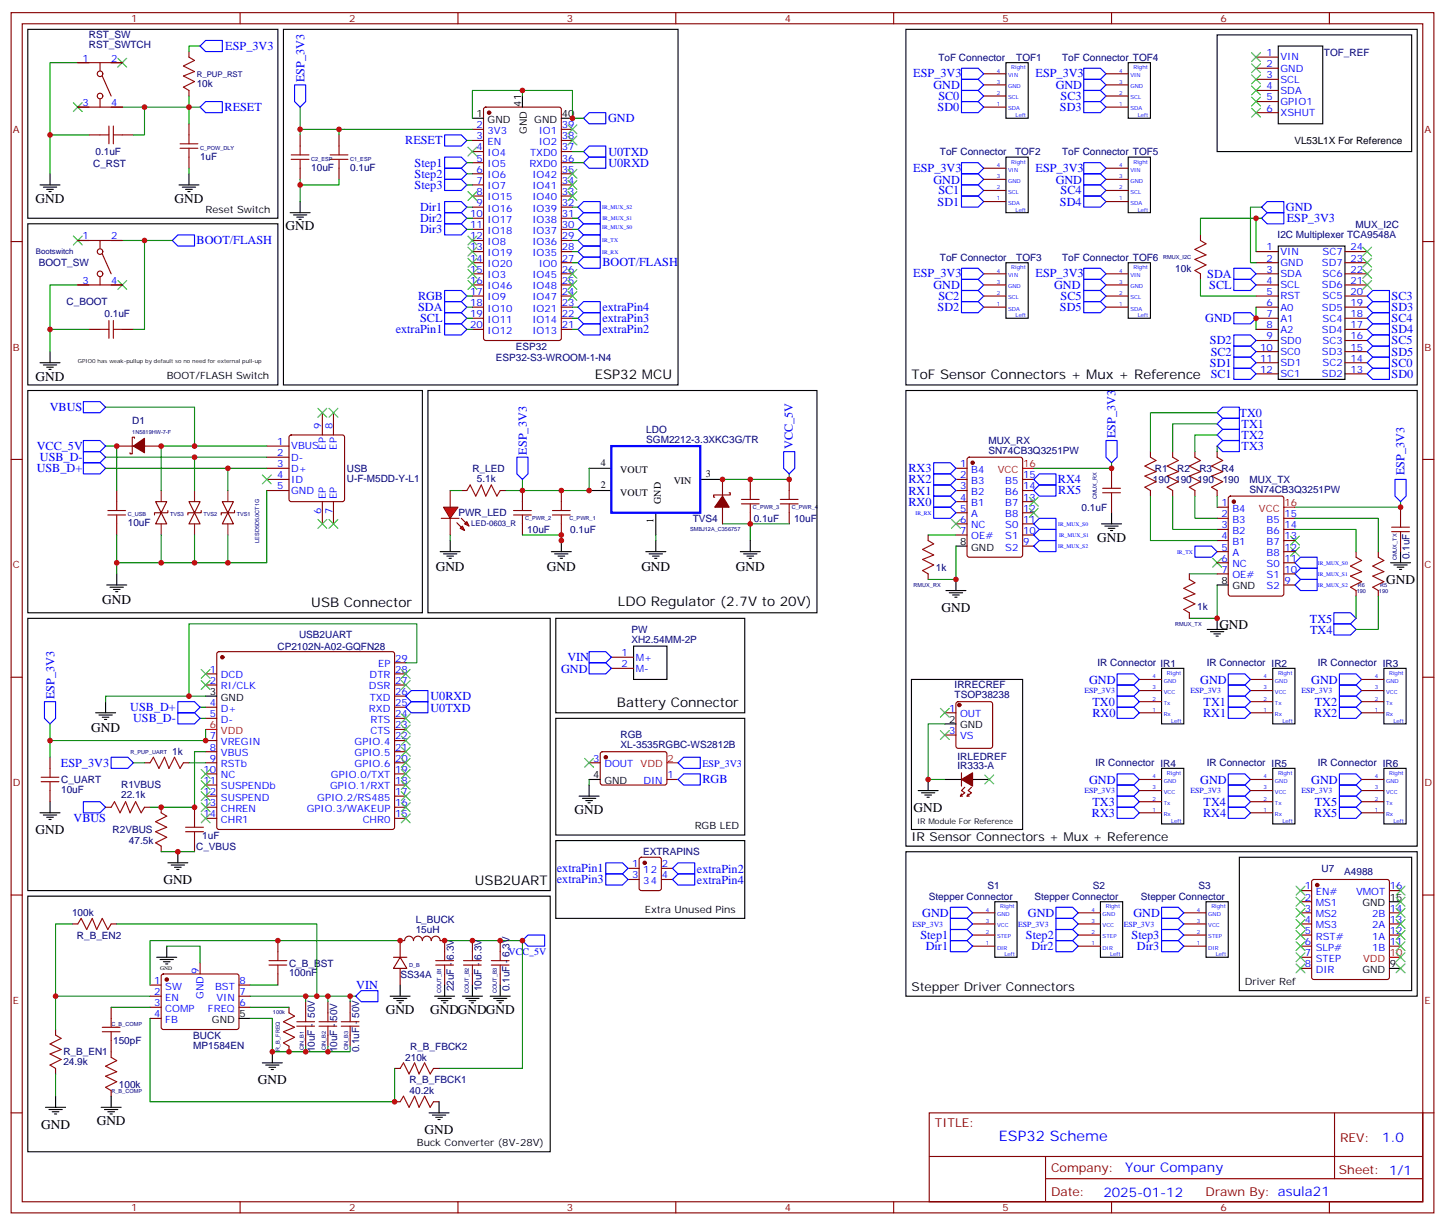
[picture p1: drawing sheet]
<svg xmlns="http://www.w3.org/2000/svg" width="459mm" height="389mm" viewBox="0 0 459 389" stroke-linecap="round" stroke-linejoin="round" font-family="sans-serif">
<defs><g id="words">
<text font-size="4.6" fill="#00f" x="317" y="362.3">ESP32 Scheme</text>
<g font-size="4.2">
<text x="11.3" y="64.3">GND</text>
<text x="55.4" y="64.3">GND</text>
<text x="90.7" y="73.2">GND</text>
<text x="11.3" y="120.8">GND</text>
<text x="188.7" y="120.4">ESP32 MCU</text>
<text x="289.3" y="120.4">ToF Sensor Connectors + Mux + Reference</text>
<text x="348.2" y="171.9">GND</text>
<text x="138.3" y="181.1">GND</text>
<text x="173.6" y="181.1">GND</text>
<text x="203.6" y="181.1">GND</text>
<text x="233.5" y="181.1">GND</text>
<text x="439.9" y="185.4">GND</text>
<text x="32.5" y="191.7">GND</text>
<text x="98.8" y="192.7">USB Connector</text>
<text x="196.1" y="192.5">LDO Regulator (2.7V to 20V)</text>
<text x="298.8" y="194.1">GND</text>
<text x="387" y="199.5">GND</text>
<text x="195.8" y="224.5">Battery Connector</text>
<text x="28.9" y="232.3">GND</text>
<text x="290" y="257.7">GND</text>
<text x="182.4" y="258.4">GND</text>
<text x="11.3" y="264.7">GND</text>
<text x="51.9" y="280.6">GND</text>
<text x="150.7" y="280.8">USB2UART</text>
<text x="122.4" y="321.9">GND</text>
<text x="136.5" y="321.9">GNDGNDGND</text>
<text x="81.8" y="344.1">GND</text>
<text x="13.1" y="358.3">GND</text>
<text x="30.7" y="357.2">GND</text>
<text x="134.8" y="360">GND</text>
</g>
<g font-size="4.2" fill="#00f">
<text x="438.7" y="362.5">1.0</text>
<text x="357.1" y="372.1">Your Company</text>
<text x="350.2" y="379.9">2025-01-12</text>
</g>
<g font-size="3.9" fill="#00f">
<text x="71.5" y="15.9">ESP_3V3</text>
<text x="96.6" y="26.1" transform="rotate(-90 96.6 26.1)">ESP_3V3</text>
<text x="289.9" y="24.5">ESP_3V3</text>
<text x="296.2" y="28.3">GND</text>
<text x="328.7" y="24.5">ESP_3V3</text>
<text x="335" y="28.3">GND</text>
<text x="71.3" y="35.2">RESET</text>
<text x="297.6" y="35.2">SD0</text>
<text x="297.8" y="31.7">SC0</text>
<text x="336.4" y="35.3">SD3</text>
<text x="336.6" y="31.8">SC3</text>
<text x="193" y="38.7">GND</text>
<text x="128.6" y="45.9">RESET</text>
<text x="131.6" y="52.9">Step1</text>
<text x="193.1" y="49.5">U0TXD</text>
<text x="193.1" y="53">U0RXD</text>
<text x="131.6" y="56.4">Step2</text>
<text x="131.6" y="60">Step3</text>
<text x="289.9" y="54.5">ESP_3V3</text>
<text x="296.2" y="58.3">GND</text>
<text x="328.7" y="54.5">ESP_3V3</text>
<text x="335" y="58.3">GND</text>
<text x="297.6" y="65.3">SD1</text>
<text x="297.8" y="61.7">SC1</text>
<text x="336.4" y="65.3">SD4</text>
<text x="336.6" y="61.7">SC4</text>
<text x="133.3" y="70.5">Dir2</text>
<text x="133.3" y="67">Dir1</text>
<text x="408.1" y="67.1">GND</text>
<text x="408.4" y="70.6">ESP_3V3</text>
<text x="62.4" y="77.6">BOOT/FLASH</text>
<text x="133.3" y="74.1">Dir3</text>
<text x="191.2" y="84.6">BOOT/FLASH</text>
<text x="289.9" y="88">ESP_3V3</text>
<text x="328.7" y="88">ESP_3V3</text>
<text x="383.2" y="88.1">SDA</text>
<text x="132.7" y="95.3">RGB</text>
<text x="296.2" y="91.8">GND</text>
<text x="297.8" y="95.3">SC2</text>
<text x="334.5" y="91.8">GND</text>
<text x="336.6" y="95.3">SC5</text>
<text x="383.8" y="91.7">SCL</text>
<text x="441.7" y="95.2">SC3</text>
<text x="132.7" y="98.7">SDA</text>
<text x="191.2" y="98.8">extraPin4</text>
<text x="297.6" y="98.8">SD2</text>
<text x="336.4" y="98.8">SD5</text>
<text x="441.7" y="98.8">SD3</text>
<text x="125.6" y="105.8">extraPin1</text>
<text x="133.3" y="102.2">SCL</text>
<text x="191.2" y="105.8">extraPin2</text>
<text x="191.2" y="102.3">extraPin3</text>
<text x="382.5" y="102.2">GND</text>
<text x="441.7" y="102.3">SC4</text>
<text x="441.7" y="105.8">SD4</text>
<text x="384" y="109.3">SD2</text>
<text x="384.2" y="112.9">SC2</text>
<text x="441.7" y="109.4">SC5</text>
<text x="441.7" y="112.9">SD5</text>
<text x="384" y="116.4">SD1</text>
<text x="384.2" y="119.9">SC1</text>
<text x="441.7" y="116.4">SC0</text>
<text x="441.7" y="119.9">SD0</text>
<text x="15.8" y="130.6">VBUS</text>
<text x="393.4" y="132.3">TX0</text>
<text x="394.1" y="135.8">TX1</text>
<text x="11.7" y="142.9">VCC_5V</text>
<text x="251.7" y="142.6" transform="rotate(-90 251.7 142.6)">VCC_5V</text>
<text x="354" y="139.1" transform="rotate(-90 354 139.1)">ESP_3V3</text>
<text x="394.1" y="139.3">TX2</text>
<text x="394.1" y="142.9">TX3</text>
<text x="11.6" y="149.9">USB_D+</text>
<text x="12.7" y="146.4">USB_D-</text>
<text x="167.2" y="144.3" transform="rotate(-90 167.2 144.3)">ESP_3V3</text>
<text x="288.3" y="149.9">RX3</text>
<text x="288.3" y="153.5">RX2</text>
<text x="335.8" y="153.4">RX4</text>
<text x="445.8" y="150.8" transform="rotate(-90 445.8 150.8)">ESP_3V3</text>
<text x="288.3" y="160.5">RX0</text>
<text x="288.3" y="157">RX1</text>
<text x="335.8" y="156.9">RX5</text>
<text x="415.7" y="197.6">TX5</text>
<text x="415.8" y="201.1">TX4</text>
<text x="180.1" y="209.9">VIN</text>
<text x="178.1" y="213.5">GND</text>
<text x="345.6" y="217">GND</text>
<text x="380.9" y="217">GND</text>
<text x="416.2" y="217">GND</text>
<text x="17.3" y="222" transform="rotate(-90 17.3 222)">ESP_3V3</text>
<text x="41.3" y="225.7">USB_D+</text>
<text x="136.6" y="222.3">U0RXD</text>
<text x="136.6" y="225.9">U0TXD</text>
<text x="346.7" y="227.5">RX0</text>
<text x="346.7" y="224">TX0</text>
<text x="381.8" y="227.5">RX1</text>
<text x="382" y="224">TX1</text>
<text x="417.1" y="227.5">RX2</text>
<text x="417.3" y="224">TX2</text>
<text x="42.2" y="229.2">USB_D-</text>
<text x="19.3" y="243.4">ESP_3V3</text>
<text x="223" y="248.7">RGB</text>
<text x="345.6" y="248.8">GND</text>
<text x="380.9" y="248.8">GND</text>
<text x="416.2" y="248.8">GND</text>
<text x="346.7" y="255.8">TX3</text>
<text x="382" y="255.8">TX4</text>
<text x="417.3" y="255.8">TX5</text>
<text x="23.3" y="261">VBUS</text>
<text x="346.5" y="259.3">RX3</text>
<text x="381.8" y="259.3">RX4</text>
<text x="417.1" y="259.3">RX5</text>
<text x="176.7" y="276.9">extraPin1</text>
<text x="176.7" y="280.4">extraPin3</text>
<text x="221.2" y="277">extraPin2</text>
<text x="221.2" y="280.5">extraPin4</text>
<text x="292.7" y="291.1">GND</text>
<text x="326.2" y="291.1">GND</text>
<text x="359.7" y="291.1">GND</text>
<text x="292.1" y="298.1">Step1</text>
<text x="325.6" y="298.1">Step2</text>
<text x="359.1" y="298.1">Step3</text>
<text x="293.8" y="301.6">Dir1</text>
<text x="327.3" y="301.6">Dir2</text>
<text x="360.8" y="301.6">Dir3</text>
<text x="113.1" y="314">VIN</text>
</g>
<g font-size="3.9">
<text x="289.3" y="266.8">IR Sensor Connectors + Mux + Reference</text>
<text x="289.3" y="314.5">Stepper Driver Connectors</text>
</g>
<g font-size="3.9" fill="#800">
<text x="296.7" y="357.9">TITLE:</text>
<text x="425.3" y="362.5">REV:</text>
<text x="333.6" y="372.1">Company:</text>
<text x="425" y="372.7">Sheet: 1/1</text>
<text x="333.6" y="379.7">Date:</text>
<text x="382.6" y="379.8">Drawn By: asula21</text>
</g>
<g font-size="3.2" fill="#800">
<text x="41.6" y="7">1</text>
<text x="110.8" y="7">2</text>
<text x="179.9" y="7">3</text>
<text x="249.1" y="7">4</text>
<text x="318.2" y="7">5</text>
<text x="387.3" y="7">6</text>
<text x="4.1" y="42.1">A</text>
<text x="452.1" y="42.1">A</text>
<text x="4.1" y="111.3">B</text>
<text x="452.1" y="111.3">B</text>
<text x="4.1" y="180.4">C</text>
<text x="452.1" y="180.4">C</text>
<text x="4.1" y="249.6">D</text>
<text x="452.1" y="249.6">D</text>
<text x="4.1" y="318.7">E</text>
<text x="452.1" y="318.7">E</text>
<text x="41.6" y="384.5">1</text>
<text x="110.8" y="384.5">2</text>
<text x="179.9" y="384.5">3</text>
<text x="249.1" y="384.5">4</text>
<text x="318.2" y="384.5">5</text>
<text x="387.3" y="384.5">6</text>
</g>
<g font-size="3.2" fill="#000080">
<text x="28.2" y="15.3">RST_SWTCH</text>
<text x="28.2" y="12.1">RST_SW</text>
<text x="420.2" y="17.6">TOF_REF</text>
<text x="297.8" y="19.3">ToF Connector</text>
<text x="322.5" y="19.3">TOF1</text>
<text x="337.1" y="19.3">ToF Connector TOF4</text>
<text x="62.4" y="27.7">10k</text>
<text x="29.6" y="52.9">C_RST</text>
<text x="30.3" y="49.3">0.1uF</text>
<text x="63.5" y="50.7">1uF</text>
<text x="298.3" y="49.2">ToF Connector</text>
<text x="322.1" y="49.2">TOF2</text>
<text x="337.1" y="49.2">ToF Connector TOF5</text>
<text x="98.8" y="54.2">10uF</text>
<text x="111.1" y="54.2">0.1uF</text>
<text x="405.5" y="75.7">I2C Multiplexer TCA9548A</text>
<text x="430.2" y="72.3">MUX_I2C</text>
<text x="298.3" y="82.8">ToF Connector</text>
<text x="322.5" y="82.7">TOF3</text>
<text x="337.1" y="82.8">ToF Connector TOF6</text>
<text x="12.3" y="84.6">BOOT_SW</text>
<text x="373" y="86.3">10k</text>
<text x="21.1" y="97">C_BOOT</text>
<text x="33.2" y="100.7">0.1uF</text>
<text x="163.7" y="111.1">ESP32</text>
<text x="157.4" y="114.5">ESP32-S3-WROOM-1-N4</text>
<text x="42" y="134.5">D1</text>
<text x="205.1" y="137.4">LDO</text>
<text x="205.1" y="140.5">SGM2212-3.3XKC3G/TR</text>
<text x="313.7" y="140.9">MUX_RX</text>
<text x="110.1" y="149.8">USB</text>
<text x="149.9" y="149.8">R_LED</text>
<text x="313.7" y="144.1">SN74CB3Q3251PW</text>
<text x="366.5" y="149.8">R1</text>
<text x="373.6" y="149.8">R2</text>
<text x="380.7" y="149.8">R3</text>
<text x="387.7" y="149.8">R4</text>
<text x="110.1" y="153">U-F-M5DD-Y-L1</text>
<text x="151.4" y="152.9">5.1k</text>
<text x="365.9" y="153.3">190</text>
<text x="373" y="153.3">190</text>
<text x="380" y="153.3">190</text>
<text x="388.1" y="153.3">190</text>
<text x="396.6" y="153.2">MUX_TX</text>
<text x="396.6" y="156.4">SN74CB3Q3251PW</text>
<text x="40.6" y="167.1">10uF</text>
<text x="145.5" y="163.9">PWR_LED</text>
<text x="219.9" y="165.7">TVS4</text>
<text x="239.2" y="165.7">0.1uF</text>
<text x="252" y="165.7">10uF</text>
<text x="343.3" y="162.1">0.1uF</text>
<text x="167.3" y="169.2">10uF</text>
<text x="181" y="169.2">0.1uF</text>
<text x="447.4" y="177.6" transform="rotate(-90 447.4 177.6)">0.1uF</text>
<text x="297" y="181.2">1k</text>
<text x="379.9" y="193.5">1k</text>
<text x="94.9" y="202.6">USB2UART</text>
<text x="200.4" y="200.9">PW</text>
<text x="88.1" y="206.3">CP2102N-A02-GQFN28</text>
<text x="200.4" y="204">XH2.54MM-2P</text>
<text x="348.3" y="211.5">IR Connector IR1</text>
<text x="383" y="211.5">IR Connector IR2</text>
<text x="418.2" y="211.5">IR Connector IR3</text>
<text x="303" y="221.6">TSOP38238</text>
<text x="303" y="218.4">IRRECREF</text>
<text x="54.6" y="239.8">1k</text>
<text x="196.9" y="237.3">XL-3535RGBC-WS2812B</text>
<text x="196.9" y="234.1">RGB</text>
<text x="303.9" y="244.3">IR333-A</text>
<text x="303.9" y="241.2">IRLEDREF</text>
<text x="347.7" y="243.3">IR Connector IR4</text>
<text x="383" y="243.3">IR Connector IR5</text>
<text x="418.2" y="243.3">IR Connector IR6</text>
<text x="19.4" y="251.7">10uF</text>
<text x="19.4" y="248.6">C_UART</text>
<text x="38.5" y="250.2">R1VBUS</text>
<text x="38.5" y="253.4">22.1k</text>
<text x="35.7" y="264.4">R2VBUS</text>
<text x="40.9" y="268">47.5k</text>
<text x="62.2" y="269.7">C_VBUS</text>
<text x="64.2" y="266.2">1uF</text>
<text x="204.1" y="271.5">EXTRAPINS</text>
<text x="419.5" y="276.9">U7</text>
<text x="426.6" y="277.9">A4988</text>
<text x="294.8" y="285.6">Stepper Connector</text>
<text x="313.4" y="282.1">S1</text>
<text x="328.3" y="285.6">Stepper Connector</text>
<text x="346.9" y="282.1">S2</text>
<text x="362.1" y="285.6">Stepper Connector</text>
<text x="380.4" y="282.1">S3</text>
<text x="22.9" y="290.9">100k</text>
<text x="131.9" y="292.9">L_BUCK</text>
<text x="24.4" y="298">R_B_EN2</text>
<text x="131.9" y="296.1">15uH</text>
<text x="91.7" y="309.9">100nF</text>
<text x="91.7" y="306.9">C_B_BST</text>
<text x="127.2" y="310.3">SS34A</text>
<text x="144" y="314.7" transform="rotate(-90 144 314.7)">22uF - 6.3V</text>
<text x="152.8" y="314.7" transform="rotate(-90 152.8 314.7)">10uF - 6.3V</text>
<text x="161.7" y="314.7" transform="rotate(-90 161.7 314.7)">0.1uF - 6.3V</text>
<text x="61.3" y="329.9">BUCK</text>
<text x="20.1" y="335">R_B_EN1</text>
<text x="35.9" y="331.5">150pF</text>
<text x="61.3" y="333">MP1584EN</text>
<text x="99.9" y="334.1" transform="rotate(-90 99.9 334.1)">10uF - 50V</text>
<text x="107" y="334.1" transform="rotate(-90 107 334.1)">10uF - 50V</text>
<text x="114" y="334.1" transform="rotate(-90 114 334.1)">0.1uF - 50V</text>
<text x="130.2" y="333.3">R_B_FBCK2</text>
<text x="20.1" y="338.2">24.9k</text>
<text x="128.6" y="336.8">210k</text>
<text x="37.7" y="345.2">100k</text>
<text x="129.9" y="343.8">R_B_FBCK1</text>
<text x="130" y="347.3">40.2k</text>
</g>
<g font-size="3.2" fill="#00f">
<text x="401.9" y="17.8">1</text>
<text x="26.2" y="19.5">1</text>
<text x="35.3" y="19.5">2</text>
<text x="401.9" y="21.3">2</text>
<text x="406.4" y="19.2">VIN</text>
<text x="406.4" y="22.7">GND</text>
<text x="401.9" y="24.8">3</text>
<text x="401.9" y="28.4">4</text>
<text x="406.4" y="26.2">SCL</text>
<text x="406.4" y="29.8">SDA</text>
<text x="26.2" y="33.7">3</text>
<text x="35.3" y="33.7">4</text>
<text x="401.9" y="35.4">6</text>
<text x="401.9" y="31.9">5</text>
<text x="406.4" y="33.3">GPIO1</text>
<text x="151.3" y="40.7">2</text>
<text x="178.3" y="40.7">39</text>
<text x="406.4" y="36.8">XSHUT</text>
<text x="151.3" y="44.2">3</text>
<text x="151.3" y="47.8">4</text>
<text x="154.8" y="42.5">3V3</text>
<text x="154.8" y="46">EN</text>
<text x="171" y="46">IO2</text>
<text x="171" y="42.5">IO1</text>
<text x="178.3" y="47.8">37</text>
<text x="178.3" y="44.2">38</text>
<text x="151.3" y="51.3">5</text>
<text x="154.8" y="49.5">IO4</text>
<text x="154.8" y="53.1">IO5</text>
<text x="168" y="53.1">RXD0</text>
<text x="168.3" y="49.5">TXD0</text>
<text x="178.3" y="51.3">36</text>
<text x="151.3" y="54.8">6</text>
<text x="151.3" y="58.3">7</text>
<text x="154.8" y="56.6">IO6</text>
<text x="169" y="56.6">IO42</text>
<text x="178.3" y="58.3">34</text>
<text x="178.3" y="54.8">35</text>
<text x="151.3" y="61.9">8</text>
<text x="151.3" y="65.4">9</text>
<text x="154.8" y="60.1">IO7</text>
<text x="154.8" y="63.6">IO15</text>
<text x="169" y="63.6">IO40</text>
<text x="169" y="60.1">IO41</text>
<text x="178.3" y="65.4">32</text>
<text x="178.3" y="61.9">33</text>
<text x="149.2" y="68.9">10</text>
<text x="154.8" y="67.2">IO16</text>
<text x="154.8" y="70.7">IO17</text>
<text x="169" y="70.7">IO38</text>
<text x="169" y="67.2">IO39</text>
<text x="178.3" y="68.9">31</text>
<text x="26.2" y="76">1</text>
<text x="35.3" y="76">2</text>
<text x="149.2" y="72.5">11</text>
<text x="149.2" y="76">12</text>
<text x="154.8" y="74.2">IO18</text>
<text x="154.8" y="77.8">IO8</text>
<text x="169" y="77.8">IO36</text>
<text x="169" y="74.2">IO37</text>
<text x="178.3" y="76">29</text>
<text x="178.3" y="72.5">30</text>
<text x="149.2" y="79.5">13</text>
<text x="149.2" y="83">14</text>
<text x="154.8" y="81.3">IO19</text>
<text x="169" y="81.3">IO35</text>
<text x="178.3" y="83">27</text>
<text x="178.3" y="79.5">28</text>
<text x="401.9" y="79.5">1</text>
<text x="401.9" y="83">2</text>
<text x="406.4" y="80.9">VIN</text>
<text x="419.8" y="80.9">SC7</text>
<text x="428.6" y="83">23</text>
<text x="428.6" y="79.5">24</text>
<text x="149.2" y="86.6">15</text>
<text x="154.8" y="84.8">IO20</text>
<text x="154.8" y="88.3">IO3</text>
<text x="169" y="88.3">IO45</text>
<text x="171" y="84.8">IO0</text>
<text x="178.3" y="86.6">26</text>
<text x="401.9" y="86.6">3</text>
<text x="406.4" y="84.5">GND</text>
<text x="406.4" y="88">SDA</text>
<text x="419.5" y="84.5">SD7</text>
<text x="419.8" y="88">SC6</text>
<text x="428.6" y="86.6">22</text>
<text x="26.2" y="90.1">3</text>
<text x="35.3" y="90.1">4</text>
<text x="149.2" y="90.1">16</text>
<text x="149.2" y="93.6">17</text>
<text x="154.8" y="91.9">IO46</text>
<text x="154.8" y="95.4">IO9</text>
<text x="169" y="95.4">IO47</text>
<text x="169" y="91.9">IO48</text>
<text x="178.3" y="93.6">24</text>
<text x="178.3" y="90.1">25</text>
<text x="401.9" y="90.1">4</text>
<text x="401.9" y="93.6">5</text>
<text x="406.4" y="91.5">SCL</text>
<text x="406.4" y="95">RST</text>
<text x="419.5" y="91.5">SD6</text>
<text x="419.8" y="95">SC5</text>
<text x="428.6" y="93.6">20</text>
<text x="428.6" y="90.1">21</text>
<text x="149.2" y="97.2">18</text>
<text x="149.2" y="100.7">19</text>
<text x="154.8" y="98.9">IO10</text>
<text x="169" y="98.9">IO21</text>
<text x="178.3" y="100.7">22</text>
<text x="178.3" y="97.2">23</text>
<text x="401.9" y="97.2">6</text>
<text x="401.9" y="100.7">7</text>
<text x="406.4" y="98.6">A0</text>
<text x="419.5" y="98.6">SD5</text>
<text x="428.6" y="100.7">18</text>
<text x="428.6" y="97.2">19</text>
<text x="149.2" y="104.2">20</text>
<text x="154.8" y="102.4">IO11</text>
<text x="154.8" y="106">IO12</text>
<text x="169" y="106">IO13</text>
<text x="169" y="102.4">IO14</text>
<text x="178.3" y="104.2">21</text>
<text x="401.9" y="104.2">8</text>
<text x="401.9" y="107.7">9</text>
<text x="406.4" y="102.1">A1</text>
<text x="406.4" y="105.6">A2</text>
<text x="419.5" y="105.6">SD4</text>
<text x="419.8" y="102.1">SC4</text>
<text x="428.6" y="107.7">16</text>
<text x="428.6" y="104.2">17</text>
<text x="399.9" y="111.3">10</text>
<text x="406.4" y="109.1">SD0</text>
<text x="406.4" y="112.7">SC0</text>
<text x="419.5" y="112.7">SD3</text>
<text x="419.8" y="109.1">SC3</text>
<text x="428.6" y="111.3">15</text>
<text x="399.9" y="114.8">11</text>
<text x="399.9" y="118.3">12</text>
<text x="406.4" y="116.2">SD1</text>
<text x="406.4" y="119.7">SC1</text>
<text x="419.5" y="119.7">SD2</text>
<text x="419.8" y="116.2">SC2</text>
<text x="428.6" y="118.3">13</text>
<text x="428.6" y="114.8">14</text>
<text x="102" y="136.3" transform="rotate(-90 102 136.3)">9</text>
<text x="105.5" y="136.3" transform="rotate(-90 105.5 136.3)">8</text>
<text x="87.9" y="141.3">1</text>
<text x="92.4" y="142.7">VBUS</text>
<text x="103.4" y="142.7" transform="rotate(-90 103.4 142.7)">EP</text>
<text x="106.9" y="142.7" transform="rotate(-90 106.9 142.7)">EP</text>
<text x="87.9" y="144.8">2</text>
<text x="87.9" y="148.3">3</text>
<text x="92.4" y="146.2">D-</text>
<text x="92.4" y="149.7">D+</text>
<text x="304.7" y="148.3">1</text>
<text x="87.9" y="151.8">4</text>
<text x="87.9" y="155.4">5</text>
<text x="92.4" y="153.2">ID</text>
<text x="304.7" y="155.4">3</text>
<text x="304.7" y="151.8">2</text>
<text x="308.2" y="153.6">B3</text>
<text x="308.2" y="150.1">B4</text>
<text x="319.1" y="153.6">B5</text>
<text x="324.7" y="151.8">15</text>
<text x="324.7" y="155.4">14</text>
<text x="92.4" y="156.8">GND</text>
<text x="103.4" y="158.5" transform="rotate(-90 103.4 158.5)">EP</text>
<text x="106.9" y="158.5" transform="rotate(-90 106.9 158.5)">EP</text>
<text x="304.7" y="158.9">4</text>
<text x="308.2" y="160.7">B1</text>
<text x="308.2" y="157.1">B2</text>
<text x="319.1" y="157.1">B6</text>
<text x="319.1" y="160.7">B7</text>
<text x="324.7" y="158.9">13</text>
<text x="387.6" y="160.7">1</text>
<text x="102" y="163" transform="rotate(-90 102 163)">6</text>
<text x="105.5" y="163" transform="rotate(-90 105.5 163)">7</text>
<text x="304.7" y="165.9">6</text>
<text x="304.7" y="162.4">5</text>
<text x="308.2" y="167.7">NC</text>
<text x="308.2" y="164.2">A</text>
<text x="319.1" y="164.2">B8</text>
<text x="319.1" y="167.7">S0</text>
<text x="324.7" y="162.4">12</text>
<text x="324.7" y="165.9">11</text>
<text x="387.6" y="167.7">3</text>
<text x="387.6" y="164.2">2</text>
<text x="391.1" y="165.9">B3</text>
<text x="391.1" y="162.4">B4</text>
<text x="402" y="165.9">B5</text>
<text x="407.6" y="164.2">15</text>
<text x="407.6" y="167.7">14</text>
<text x="304.7" y="169.5">7</text>
<text x="308.2" y="171.2">OE#</text>
<text x="319.1" y="171.2">S1</text>
<text x="324.7" y="169.5">10</text>
<text x="324.7" y="173">9</text>
<text x="387.6" y="171.2">4</text>
<text x="391.1" y="173">B1</text>
<text x="391.1" y="169.5">B2</text>
<text x="402" y="169.5">B6</text>
<text x="402" y="173">B7</text>
<text x="407.6" y="171.2">13</text>
<text x="319.1" y="174.8">S2</text>
<text x="387.6" y="178.3">6</text>
<text x="387.6" y="174.8">5</text>
<text x="391.1" y="176.5">A</text>
<text x="402" y="176.5">B8</text>
<text x="407.6" y="174.8">12</text>
<text x="407.6" y="178.3">11</text>
<text x="387.6" y="181.8">7</text>
<text x="391.1" y="183.6">OE#</text>
<text x="391.1" y="180.1">NC</text>
<text x="402" y="180.1">S0</text>
<text x="402" y="183.6">S1</text>
<text x="407.6" y="181.8">10</text>
<text x="407.6" y="185.3">9</text>
<text x="402" y="187.1">S2</text>
<text x="197.3" y="208.3">1</text>
<text x="201.8" y="209.7">M+</text>
<text x="66.6" y="213.6">1</text>
<text x="70.1" y="215.3">DCD</text>
<text x="117.3" y="215.3">DTR</text>
<text x="120" y="211.8">EP</text>
<text x="125.4" y="213.6">28</text>
<text x="125.4" y="210">29</text>
<text x="197.3" y="211.8">2</text>
<text x="201.8" y="213.2">M-</text>
<text x="66.6" y="217.1">2</text>
<text x="70.1" y="218.9">RI/CLK</text>
<text x="117.1" y="218.9">DSR</text>
<text x="125.4" y="220.6">26</text>
<text x="125.4" y="217.1">27</text>
<text x="66.6" y="224.2">4</text>
<text x="66.6" y="227.7">5</text>
<text x="70.1" y="225.9">D+</text>
<text x="117.1" y="225.9">RXD</text>
<text x="117.4" y="222.4">TXD</text>
<text x="125.4" y="227.7">24</text>
<text x="125.4" y="224.2">25</text>
<text x="301.2" y="225.9">1</text>
<text x="304.7" y="227.7">OUT</text>
<text x="70.1" y="229.4">D-</text>
<text x="117.6" y="233">CTS</text>
<text x="117.6" y="229.4">RTS</text>
<text x="125.4" y="231.2">23</text>
<text x="301.2" y="233">3</text>
<text x="66.6" y="234.7">7</text>
<text x="66.6" y="238.3">8</text>
<text x="70.1" y="236.5">VREGIN</text>
<text x="112.6" y="236.5">GPIO.4</text>
<text x="125.4" y="238.3">21</text>
<text x="125.4" y="234.7">22</text>
<text x="304.7" y="234.7">VS</text>
<text x="64.6" y="245.3">10</text>
<text x="66.6" y="241.8">9</text>
<text x="70.1" y="240">VBUS</text>
<text x="70.1" y="243.6">RSTb</text>
<text x="112.6" y="243.6">GPIO.6</text>
<text x="112.6" y="240">GPIO.5</text>
<text x="125.4" y="245.3">19</text>
<text x="125.4" y="241.8">20</text>
<text x="188.3" y="241.8">3</text>
<text x="191.8" y="243.6">DOUT</text>
<text x="223" y="243.6">ESP_3V3</text>
<text x="64.6" y="248.8">11</text>
<text x="70.1" y="247.1">NC</text>
<text x="70.1" y="250.6">SUSPENDb</text>
<text x="104.8" y="250.6">GPIO.1/RXT</text>
<text x="105" y="247.1">GPIO.0/TXT</text>
<text x="125.4" y="248.8">18</text>
<text x="204.2" y="248.8">DIN</text>
<text x="211.8" y="247.1">1</text>
<text x="64.6" y="252.4">12</text>
<text x="64.6" y="255.9">13</text>
<text x="70.1" y="254.1">SUSPEND</text>
<text x="70.1" y="257.7">CHREN</text>
<text x="97.4" y="257.7">GPIO.3/WAKEUP</text>
<text x="100.7" y="254.1">GPIO.2/RS485</text>
<text x="125.4" y="255.9">16</text>
<text x="125.4" y="252.4">17</text>
<text x="64.6" y="259.4">14</text>
<text x="70.1" y="261.2">CHR1</text>
<text x="115.1" y="261.2">CHR0</text>
<text x="125.4" y="259.4">15</text>
<text x="200.7" y="275.3">1</text>
<text x="210.1" y="275.3">2</text>
<text x="200.7" y="278.8">3</text>
<text x="204.2" y="277.1">12</text>
<text x="204.2" y="280.6">34</text>
<text x="210.1" y="278.8">4</text>
<text x="414.1" y="282.4">1</text>
<text x="414.1" y="285.9">2</text>
<text x="417.6" y="284.1">EN#</text>
<text x="417.6" y="287.7">MS1</text>
<text x="430.4" y="284.1">VMOT</text>
<text x="441.1" y="282.4">16</text>
<text x="414.1" y="289.4">3</text>
<text x="414.1" y="292.9">4</text>
<text x="417.6" y="291.2">MS2</text>
<text x="435.5" y="291.2">2B</text>
<text x="441.1" y="292.9">13</text>
<text x="441.1" y="289.4">14</text>
<text x="414.1" y="296.5">5</text>
<text x="417.6" y="294.7">MS3</text>
<text x="417.6" y="298.2">RST#</text>
<text x="435.5" y="298.2">1A</text>
<text x="435.5" y="294.7">2A</text>
<text x="441.1" y="296.5">12</text>
<text x="161.4" y="303.2">VCC_5V</text>
<text x="414.1" y="300">6</text>
<text x="414.1" y="303.5">7</text>
<text x="417.6" y="301.8">SLP#</text>
<text x="417.6" y="305.3">STEP</text>
<text x="435.5" y="301.8">1B</text>
<text x="441.1" y="300">11</text>
<text x="63.1" y="309.2" transform="rotate(-90 63.1 309.2)">9</text>
<text x="414.1" y="307.1">8</text>
<text x="417.6" y="308.8">DIR</text>
<text x="49" y="312.3">1</text>
<text x="49" y="315.9">2</text>
<text x="52.5" y="314.1">SW</text>
<text x="52.5" y="317.6">EN</text>
<text x="64.6" y="317.2" transform="rotate(-90 64.6 317.2)">GND</text>
<text x="68.2" y="314.1">BST</text>
<text x="68.7" y="317.6">VIN</text>
<text x="76" y="315.9">7</text>
<text x="76" y="312.3">8</text>
<text x="49" y="319.4">3</text>
<text x="49" y="322.9">4</text>
<text x="52.5" y="321.2">COMP</text>
<text x="66" y="321.2">FREQ</text>
<text x="76" y="319.4">6</text>
<text x="52.5" y="324.7">FB</text>
</g>
<g font-size="3.2">
<text x="165.5" y="33.8" transform="rotate(-90 165.5 33.8)">41</text>
<text x="151.3" y="37.2">1</text>
<text x="154.8" y="38.9">GND</text>
<text x="169.6" y="38.9">GND</text>
<text x="178.3" y="37.2">40</text>
<text x="167.2" y="42.6" transform="rotate(-90 167.2 42.6)">GND</text>
<text x="410.8" y="45.9">VL53L1X For Reference</text>
<text x="65.3" y="67.5">Reset Switch</text>
<text x="52.9" y="120.4">BOOT/FLASH Switch</text>
<text x="190.7" y="148">4</text>
<text x="190.7" y="155">2</text>
<text x="196.8" y="150.2">VOUT</text>
<text x="213.8" y="153.8">VIN</text>
<text x="224" y="151.5">3</text>
<text x="196.8" y="157.3">VOUT</text>
<text x="209.7" y="159.9" transform="rotate(-90 209.7 159.9)">GND</text>
<text x="207.4" y="166.1" transform="rotate(-90 207.4 166.1)">1</text>
<text x="304.7" y="173">8</text>
<text x="308.2" y="174.8">GND</text>
<text x="387.6" y="185.3">8</text>
<text x="391.1" y="187.1">GND</text>
<text x="66.6" y="220.6">3</text>
<text x="70.1" y="222.4">GND</text>
<text x="301.2" y="229.4">2</text>
<text x="304.7" y="231.2">GND</text>
<text x="188.3" y="247.1">4</text>
<text x="191.8" y="248.8">GND</text>
<text x="220.5" y="263.3">RGB LED</text>
<text x="432.4" y="287.7">GND</text>
<text x="441.1" y="285.9">15</text>
<text x="204.6" y="289.8">Extra Unused Pins</text>
<text x="432.4" y="308.8">GND</text>
<text x="441.1" y="307.1">9</text>
<text x="395.1" y="312.7">Driver Ref</text>
<text x="76" y="322.9">5</text>
<text x="67.3" y="324.7">GND</text>
<text x="132.3" y="363.9">Buck Converter (8V-28V)</text>
</g>
<g font-size="3.2" fill="#f00">
<text x="324.7" y="148.3">16</text>
<text x="316.6" y="150.1">VCC</text>
<text x="407.6" y="160.7">16</text>
<text x="399.6" y="162.4">VCC</text>
<text x="66.6" y="231.2">6</text>
<text x="70.1" y="233">VDD</text>
<text x="203.3" y="243.6">VDD</text>
<text x="211.8" y="241.8">2</text>
<text x="432.6" y="305.3">VDD</text>
<text x="441.1" y="303.5">10</text>
</g>
<g font-size="2.5" fill="#000080">
<text x="62.4" y="24.6">R_PUP_RST</text>
<text x="11.4" y="80.8">Bootswitch</text>
<text x="149.6" y="167.1">LED-0603_R</text>
</g>
<g font-size="2.5" fill="#00f">
<text x="344.1" y="220.1">ESP_3V3</text>
<text x="377.8" y="220.1">ESP_3V3</text>
<text x="413.1" y="220.1">ESP_3V3</text>
<text x="344.1" y="251.9">ESP_3V3</text>
<text x="377.8" y="251.8">ESP_3V3</text>
<text x="413.1" y="251.8">ESP_3V3</text>
<text x="289.6" y="294.1">ESP_3V3</text>
<text x="323.1" y="294.1">ESP_3V3</text>
<text x="356.6" y="294.1">ESP_3V3</text>
</g>
<text font-size="2.5" x="291" y="261.5">IR Module For Reference</text>
<g font-size="1.8" fill="#00f">
<text x="316.4" y="23.1">4</text>
<text x="321" y="22">Right</text>
<text x="355.2" y="23.1">4</text>
<text x="359.8" y="22">Right</text>
<text x="316.4" y="26.6">3</text>
<text x="320" y="28">GND</text>
<text x="320" y="24.5">VIN</text>
<text x="355.2" y="26.6">3</text>
<text x="358.8" y="28">GND</text>
<text x="358.8" y="24.5">VIN</text>
<text x="316.4" y="33.7">1</text>
<text x="316.4" y="30.1">2</text>
<text x="320" y="35.1">SDA</text>
<text x="320" y="31.5">SCL</text>
<text x="355.2" y="33.7">1</text>
<text x="355.2" y="30.1">2</text>
<text x="358.8" y="35.1">SDA</text>
<text x="358.8" y="31.5">SCL</text>
<text x="322.3" y="37.2">Left</text>
<text x="361.1" y="37.2">Left</text>
<text x="316.4" y="53.1">4</text>
<text x="321" y="52">Right</text>
<text x="355.2" y="53.1">4</text>
<text x="359.8" y="52">Right</text>
<text x="316.4" y="56.6">3</text>
<text x="320" y="58">GND</text>
<text x="320" y="54.5">VIN</text>
<text x="355.2" y="56.6">3</text>
<text x="358.8" y="58">GND</text>
<text x="358.8" y="54.5">VIN</text>
<text x="316.4" y="63.6">1</text>
<text x="316.4" y="60.1">2</text>
<text x="320" y="65.1">SDA</text>
<text x="320" y="61.5">SCL</text>
<text x="355.2" y="63.6">1</text>
<text x="355.2" y="60.1">2</text>
<text x="358.8" y="65.1">SDA</text>
<text x="358.8" y="61.5">SCL</text>
<text x="191.2" y="66.4">IR_MUX_S2</text>
<text x="191.2" y="69.9">IR_MUX_S1</text>
<text x="322.3" y="67.2">Left</text>
<text x="361.1" y="67.2">Left</text>
<text x="191.2" y="77">IR_TX</text>
<text x="191.2" y="72.8">IR_MUX_S0</text>
<text x="191.2" y="80.5">IR_RX</text>
<text x="316.4" y="86.6">4</text>
<text x="320" y="88">VIN</text>
<text x="321" y="85.5">Right</text>
<text x="355.2" y="86.6">4</text>
<text x="358.8" y="88">VIN</text>
<text x="359.8" y="85.5">Right</text>
<text x="316.4" y="93.6">2</text>
<text x="316.4" y="90.1">3</text>
<text x="320" y="95">SCL</text>
<text x="320" y="91.5">GND</text>
<text x="355.2" y="93.6">2</text>
<text x="355.2" y="90.1">3</text>
<text x="358.8" y="95">SCL</text>
<text x="358.8" y="91.5">GND</text>
<text x="316.4" y="97.2">1</text>
<text x="320" y="98.6">SDA</text>
<text x="322.3" y="100.7">Left</text>
<text x="355.2" y="97.2">1</text>
<text x="358.8" y="98.6">SDA</text>
<text x="361.1" y="100.7">Left</text>
<text x="290.6" y="163.4">IR_RX</text>
<text x="335.8" y="167">IR_MUX_S0</text>
<text x="336.1" y="170.3">IR_MUX_S1</text>
<text x="335.8" y="174.1">IR_MUX_S2</text>
<text x="373.6" y="175.8">IR_TX</text>
<text x="418.3" y="179.3">IR_MUX_S0</text>
<text x="418.3" y="182.8">IR_MUX_S1</text>
<text x="418.3" y="186.3">IR_MUX_S2</text>
<text x="365.8" y="215.3">4</text>
<text x="370.4" y="214.3">Right</text>
<text x="401" y="215.3">4</text>
<text x="405.6" y="214.3">Right</text>
<text x="436.3" y="215.3">4</text>
<text x="440.9" y="214.3">Right</text>
<text x="365.8" y="218.9">3</text>
<text x="369.4" y="220.3">VCC</text>
<text x="369.4" y="216.7">GND</text>
<text x="401" y="218.9">3</text>
<text x="404.6" y="220.3">VCC</text>
<text x="404.6" y="216.7">GND</text>
<text x="436.3" y="218.9">3</text>
<text x="439.9" y="220.3">VCC</text>
<text x="439.9" y="216.7">GND</text>
<text x="365.8" y="225.9">1</text>
<text x="365.8" y="222.4">2</text>
<text x="369.4" y="227.3">Rx</text>
<text x="369.4" y="223.8">Tx</text>
<text x="401" y="225.9">1</text>
<text x="401" y="222.4">2</text>
<text x="404.6" y="227.3">Rx</text>
<text x="404.6" y="223.8">Tx</text>
<text x="436.3" y="225.9">1</text>
<text x="436.3" y="222.4">2</text>
<text x="439.9" y="227.3">Rx</text>
<text x="439.9" y="223.8">Tx</text>
<text x="371.7" y="229.4">Left</text>
<text x="407" y="229.4">Left</text>
<text x="442.3" y="229.4">Left</text>
<text x="365.8" y="250.6">3</text>
<text x="365.8" y="247.1">4</text>
<text x="369.4" y="248.5">GND</text>
<text x="370.4" y="246">Right</text>
<text x="401" y="250.6">3</text>
<text x="401" y="247.1">4</text>
<text x="404.6" y="248.5">GND</text>
<text x="405.6" y="246">Right</text>
<text x="436.3" y="250.6">3</text>
<text x="436.3" y="247.1">4</text>
<text x="439.9" y="248.5">GND</text>
<text x="440.9" y="246">Right</text>
<text x="365.8" y="257.7">1</text>
<text x="365.8" y="254.1">2</text>
<text x="369.4" y="255.6">Tx</text>
<text x="369.4" y="252">VCC</text>
<text x="401" y="257.7">1</text>
<text x="401" y="254.1">2</text>
<text x="404.6" y="255.6">Tx</text>
<text x="404.6" y="252">VCC</text>
<text x="436.3" y="257.7">1</text>
<text x="436.3" y="254.1">2</text>
<text x="439.9" y="255.6">Tx</text>
<text x="439.9" y="252">VCC</text>
<text x="369.4" y="259.1">Rx</text>
<text x="371.7" y="261.2">Left</text>
<text x="404.6" y="259.1">Rx</text>
<text x="407" y="261.2">Left</text>
<text x="439.9" y="259.1">Rx</text>
<text x="442.3" y="261.2">Left</text>
<text x="312.9" y="292.9">3</text>
<text x="312.9" y="289.4">4</text>
<text x="316.4" y="290.8">GND</text>
<text x="317.4" y="288.4">Right</text>
<text x="346.4" y="292.9">3</text>
<text x="346.4" y="289.4">4</text>
<text x="350" y="290.8">GND</text>
<text x="351" y="288.4">Right</text>
<text x="379.9" y="292.9">3</text>
<text x="379.9" y="289.4">4</text>
<text x="383.5" y="290.8">GND</text>
<text x="384.5" y="288.4">Right</text>
<text x="312.9" y="296.5">2</text>
<text x="316.4" y="297.9">STEP</text>
<text x="316.4" y="294.4">VCC</text>
<text x="346.4" y="296.5">2</text>
<text x="350" y="297.9">STEP</text>
<text x="350" y="294.4">VCC</text>
<text x="379.9" y="296.5">2</text>
<text x="383.5" y="297.9">STEP</text>
<text x="383.5" y="294.4">VCC</text>
<text x="312.9" y="300">1</text>
<text x="316.4" y="301.4">DIR</text>
<text x="318.8" y="303.5">Left</text>
<text x="346.4" y="300">1</text>
<text x="350" y="301.4">DIR</text>
<text x="352.3" y="303.5">Left</text>
<text x="379.9" y="300">1</text>
<text x="383.5" y="301.4">DIR</text>
<text x="385.8" y="303.5">Left</text>
</g>
<g font-size="1.8" fill="#000080">
<text x="63.5" y="47.5">C_POW_DLY</text>
<text x="98.8" y="51">C2_ESP</text>
<text x="111.1" y="51">C1_ESP</text>
<text x="369.2" y="82.3">RMUX_I2C</text>
<text x="42" y="137.7">1N5819HW-7-F</text>
<text x="239" y="161.6">C_PWR_3</text>
<text x="251.3" y="161.6">C_PWR_4</text>
<text x="348.1" y="158.6" transform="rotate(-90 348.1 158.6)">CMUX_RX</text>
<text x="40.6" y="163.9">C_USB</text>
<text x="54" y="163.9">TVS3</text>
<text x="64.6" y="163.9">TVS2</text>
<text x="75.1" y="163.9">TVS1</text>
<text x="166.7" y="165.2">C_PWR_2</text>
<text x="180.8" y="165.2">C_PWR_1</text>
<text x="82.3" y="172.3" transform="rotate(-90 82.3 172.3)">LESD5D5.0CT1G</text>
<text x="219" y="168.7">SMBJ12A_C356757</text>
<text x="443.4" y="177.9" transform="rotate(-90 443.4 177.9)">CMUX_TX</text>
<text x="290" y="186.3">RMUX_RX</text>
<text x="430.6" y="188.1">190</text>
<text x="430.9" y="186.4">R6</text>
<text x="437.6" y="188.1">190</text>
<text x="438" y="186.4">R5</text>
<text x="373" y="198.7">RMUX_TX</text>
<text x="41.4" y="239.2">R_PUP_UART</text>
<text x="129.8" y="306.9">D_B</text>
<text x="140" y="315.3" transform="rotate(-90 140 315.3)">COUT_B1</text>
<text x="148.8" y="315.3" transform="rotate(-90 148.8 315.3)">COUT_B2</text>
<text x="157.6" y="315.3" transform="rotate(-90 157.6 315.3)">COUT_B3</text>
<text x="86.6" y="322">100k</text>
<text x="35.4" y="325.7">C_B_COMP</text>
<text x="88.8" y="333.5" transform="rotate(-90 88.8 333.5)">R_B_FREQ</text>
<text x="96.4" y="333.4" transform="rotate(-90 96.4 333.4)">CIN_B1</text>
<text x="103.5" y="333.4" transform="rotate(-90 103.5 333.4)">CIN_B2</text>
<text x="110.5" y="333.4" transform="rotate(-90 110.5 333.4)">CIN_B3</text>
<text x="35.4" y="346.9">R_B_COMP</text>
</g>
<g font-size="1.8">
<text x="24.7" y="115.1">GPIO0 has weak-pullup by default so no need for external pull-up</text>
<text x="50.9" y="308">GND</text>
</g>
</g></defs>
<g fill="none" stroke="#870000" stroke-width=".35">
<path d="M3.5 4h451.6v381h-451.6zM7.1 7.5h444.5v374h-444.5zM60 16.4v1.7M76.2 4v3.5M145.3 4v3.5M214.5 4v3.5M283.6 4v3.5M352.8 4v3.5M398.6 18.1h7.1M421.9 4v3.5M60 28.7v1.8M60 39.3v3.5"/>
<path d="M153.7 34.2l.5-.2h23.2l.7 .4 .1 73-.5 .6-23.5 .1-.7-.5v-72.9zM398.6 35.8h7.1M398.6 21.7h7.1M398.6 25.2h7.1M398.6 28.7h7.1M398.6 32.2h7.1M28.2 42.8h3.5M38.8 42.8h3.5M60 49.9v3.5M95.2 42.8v3.6M95.2 53.4v3.5M107.6 42.8v3.6"/>
<path d="M107.6 53.4v3.5M149.9 41.1h3.6M149.9 44.6h3.6M149.9 48.1h3.6M149.9 51.6h3.6M149.9 55.2h3.6M149.9 58.7h3.6M178.2 41.1h3.5M178.2 44.6h3.5M178.2 48.1h3.5M178.2 51.6h3.5M178.2 55.2h3.5"/>
<path d="M178.2 58.7h3.5M3.5 76.7h3.6M149.9 62.2h3.6M149.9 65.8h3.6M149.9 69.3h3.6M149.9 72.8h3.6M149.9 76.3h3.6M149.9 79.9h3.6M178.2 62.2h3.5M178.2 65.8h3.5M178.2 69.3h3.5M178.2 72.8h3.5"/>
<path d="M178.2 76.3h3.5M178.2 79.9h3.5M398.6 79.9h7.1M426.9 79.9h7M451.6 76.7h3.5M149.9 83.4h3.6M149.9 86.9h3.6M149.9 90.5h3.6M149.9 94h3.6M149.9 97.5h3.6M178.2 83.4h3.5M178.2 86.9h3.5"/>
<path d="M178.2 90.5h3.5M178.2 94h3.5M178.2 97.5h3.5M398.6 83.4h7.1M398.6 86.9h7.1M398.6 90.5h7.1M398.6 94h7.1M398.6 97.5h7.1M426.9 83.4h7M426.9 86.9h7M426.9 90.5h7M426.9 94h7"/>
<path d="M426.9 97.5h7M28.2 104.6h3.5M38.8 104.6h3.5M149.9 101h3.6M149.9 104.6h3.6M178.2 101h3.5M178.2 104.6h3.5M398.6 101h7.1M398.6 104.6h7.1M398.6 108.1h7.1M398.6 111.6h7.1M398.6 115.1h7.1"/>
<path d="M398.6 118.7h7.1M426.9 101h7M426.9 104.6h7M426.9 108.1h7M426.9 111.6h7M426.9 115.1h7M426.9 118.7h7M42.7 139.1v-.3h-.7v5.3h-.7v-.4M92 138.3l.4-.2h16.3l.5 .2 .2 .5v19.7l-.3 .5-.4 .2h-16.3l-.5-.2-.2-.5v-19.7zM102.3 131v7.1M105.8 131v7.1M3.5 145.8h3.6"/>
<path d="M37 141.6h5.3M37 155.7v3.5M45.9 141.6h5.3M49.4 159.2h3.5l-1.7 3.6zM60 159.2h3.5l-1.8 3.6zM70.6 159.2h3.5l-1.8 3.6zM84.7 141.6h7M84.7 145.1h7M84.7 148.7h7M84.7 152.2h7M84.7 155.7h7M102.3 159.2v7.1"/>
<path d="M105.8 159.2v7.1M146.4 155.7h1.8M158.7 155.7h1.8M165.8 155.7v3.5M178.2 155.7v3.5M451.6 145.8h3.5M37 166.3v3.5M51.2 162.8l1.7 3.5h-3.5zM53.3 162.1v.7h-4.3v.7M61.7 162.8l1.8 3.5h-3.5zM63.9 162.1v.7h-4.3v.7M72.3 162.8l1.8 3.5h-3.5z"/>
<path d="M74.4 162.1v.7h-4.2v.7M165.8 166.3v3.5M178.2 166.3v3.5M3.5 215h3.6M65.3 213.9h3.5M65.3 217.5h3.5M69 207.1l.5-.2h55l.5 .2 .2 .5v55l-.2 .5-.5 .2h-55l-.5-.2-.2-.5v-55zM125.2 213.9h3.6M125.2 217.5h3.6M125.2 210.4h3.6M451.6 215h3.5M65.3 224.5h3.5"/>
<path d="M65.3 228h3.5M65.3 235.1h3.5M65.3 238.6h3.5M125.2 224.5h3.6M125.2 228h3.6M125.2 235.1h3.6M125.2 238.6h3.6M125.2 231.6h3.6M125.2 221h3.6M299.9 226.3h3.5M299.9 233.3h3.5M303.6 223l.5-.3h10.2l.5 .3 .2 .4v13.5l-.2 .5-.5 .2h-10.2l-.5-.3-.2-.4v-13.5z"/>
<path d="M15.9 240.4v3.5M15.9 251v3.5M33.5 256.3h1.8M45.9 242.1h1.7M45.9 256.3h1.7M51.2 256.3v1.7M58.2 242.1h1.8M61.7 256.3v3.5M65.3 252.7h3.5M65.3 242.1h3.5M65.3 245.7h3.5M65.3 249.2h3.5"/>
<path d="M65.3 256.3h3.5M65.3 259.8h3.5M125.2 252.7h3.6M125.2 242.1h3.6M125.2 245.7h3.6M125.2 249.2h3.6M125.2 256.3h3.6M125.2 259.8h3.6M304.8 252.7h.7M305.2 245.3v4.3M306.2 249.9l-1 1.1 1 .7-1.4 1 .4-.7M306.9 252.7h.7"/>
<path d="M308.3 249.9l-1 1.1 1 .7-1.4 1 .4-.7M51.2 268.6v1.8M61.7 266.8v3.6M3.5 284.1h3.6M451.6 284.1h3.5M3.5 353.3h3.6M294.9 353.3h156.7v28.2h-156.7zM423.5 353.3l.1 20.9M451.6 353.3h3.5M295 367.1h156.4M331.8 374.2h119.6M331.8 367.1v14.1"/>
<path d="M76.2 381.5v3.5M145.3 381.5v3.5M214.5 381.5v3.5M283.6 381.5v3.5M352.8 381.5v3.5M421.9 381.5v3.5"/>
</g>
<g fill="none" stroke="#00f" stroke-width=".35">
<path d="M65.3 12.8h5.3v3.6h-5.3l-1.8-1.8zM65.3 32.2h5.3v3.6h-5.3l-1.8-1.8zM93.5 27h3.5v5.2l-1.8 1.8-1.7-1.8zM185.2 37.5l1.8-1.7h5.3v3.5h-5.3zM141.1 42.8h5.3l1.8 1.8-1.8 1.8h-5.3zM54.7 76.3l1.7-1.7h5.3v3.5h-5.3zM183.4 83.4l1.8-1.8h5.3v3.6h-5.3zM26.5 139.8h5.2l1.8 1.8-1.8 1.8h-5.2zM26.5 127.5h5.2l1.8 1.8-1.8 1.7h-5.2zM26.5 143.4h5.2l1.8 1.7-1.8 1.8h-5.2zM26.5 146.9h5.2l1.8 1.8-1.8 1.7h-5.2zM164 145.1h3.6v5.3l-1.8 1.8-1.8-1.8z"/>
<path d="M14.1 222.7h3.5v5.3l-1.7 1.8-1.8-1.8zM56.4 226.3h5.3l1.8 1.7-1.8 1.8h-5.3zM56.4 222.7h5.3l1.8 1.8-1.8 1.8h-5.3zM128.8 221l1.7-1.8h5.3v3.5h-5.3zM128.8 224.5l1.7-1.8h5.3v3.6h-5.3zM26.5 254.5h5.2l1.8 1.8-1.8 1.7h-5.2zM35.3 240.4h5.3l1.7 1.7-1.7 1.8h-5.3z"/>
</g>
<g fill="none" stroke="#008700" stroke-width=".35">
<path d="M24.7 19.9h-8.8v22.9h12.3M63.5 14.6h-3.5v1.8M38.8 34h21.2v5.3M45.9 34v8.8h-3.6M60 30.5v3.5h3.5M95.2 34v7.1M149.9 37.5v-8.8h31.8v8.8h3.5M165.8 28.7v1.8M15.9 42.8v12.4M60 53.4v1.8M95.2 56.9v1.8h12.4v-1.8M95.2 58.7v5.3"/>
<path d="M107.6 41.1h-12.4v1.7M148.2 44.6h1.7M149.9 41.1h-42.3v1.7M38.8 76.3h15.9M45.9 76.3v28.3h-3.6M24.7 90.5h-8.8v14.1h12.3M181.7 83.4h1.7M15.9 104.6v7M33.5 129.3h28.2v12.3M33.5 141.6h3.5v14.1M33.5 145.1h28.2M33.5 148.7h38.8"/>
<path d="M84.7 148.7h-12.4v7M84.7 145.1h-23v10.6M84.7 141.6h-33.5v14.1M84.7 155.7v22.9h-12.4M187 148.7v7h-21.2v-3.5M37 169.8v8.8h35.3v-8.8M37 178.6v3.6M51.2 169.8v8.8M61.7 169.8v8.8M165.8 169.8h12.4v1.8v-1.8M208.1 169.8v1.8M128.8 210.4h3.5v-12.4h-72.3v23h5.3"/>
<path d="M15.9 229.8v10.6M60 221h-26.5v1.7M63.5 228h1.8M63.5 224.5h1.8M65.3 231.6v3.5h-49.4M65.3 238.6h-3.6v17.7h-14.1M42.3 242.1h3.6M60 242.1h5.3M51.2 270.4h10.5"/>
</g>
<g fill="none" stroke="#a10000" stroke-width=".35">
<path d="M60 18.1l1.7 1.1-3.5 1.8 3.5 1.7-3.5 1.4 3.5 1.8-3.5 1.8 1.8 1M31.7 42.8h2.9M34.6 40v5.6M36 42.8h2.8M36 40v5.6M57.1 47.1h5.7M57.1 45.6h5.7M60 42.8v2.8M60 47.1v2.8M92.4 50.6h5.7M92.4 49.2h5.7M95.2 46.4v2.8"/>
<path d="M95.2 50.6v2.8M104.8 50.6h5.6M104.8 49.2h5.6M107.6 46.4v2.8M107.6 50.6v2.8M31.7 104.6h2.9M34.6 101.7v5.7M36 101.7v5.7M36 104.6h2.8M37 159.2v2.9M148.2 155.7l1-1.7 1.8 3.5 1.8-3.5 1.4 3.5 1.7-3.5 1.8 3.5 1-1.8M165.8 159.2v2.9"/>
<path d="M178.2 159.2v2.9M34.2 163.5h5.7M34.2 162.1h5.7M37 163.5v2.8M163 163.5h5.6M163 162.1h5.6M165.8 163.5v2.8M175.3 163.5h5.7M175.3 162.1h5.7M178.2 163.5v2.8M13.1 248.1h5.6M13.1 246.7h5.6"/>
<path d="M15.9 243.9v2.8M15.9 248.1v2.9M35.3 256.3l1-1.8 1.8 3.5 1.8-3.5 1.4 3.5 1.7-3.5 1.8 3.5 1.1-1.7M47.6 242.1l1.1-1.7 1.7 3.5 1.8-3.5 1.4 3.5 1.8-3.5 1.7 3.5 1.1-1.8M51.2 258l1.7 1.1-3.5 1.7 3.5 1.8-3.5 1.4 3.5 1.8-3.5 1.7 1.8 1.1M61.7 259.8v2.8M58.9 262.6h5.7M58.9 264h5.7M61.7 264v2.8"/>
</g>
<g fill="none" stroke="#000" stroke-width=".35">
<path d="M8.8 9.3h79.4v60h-79.4zM90 9.3h125.2v112.9h-125.2zM405.7 14.6h14.1v24.7h-14.1zM149.9 37.5h3.6M165.8 30.5v3.5M178.2 37.5h3.5M12.7 58.7h6.3M13.8 59.4h4.2M15.9 55.2v3.5M56.8 58.7h6.3M57.9 59.4h4.2M60 55.2v3.5"/>
<path d="M8.8 71h79.4v51.2h-79.4zM14.8 60.1h2.1M15.5 60.8h.7M58.9 60.1h2.1M59.6 60.8h.7M92.1 67.5h6.3M93.1 68.2h4.3M94.2 68.9h2.1M94.9 69.6h.7M95.2 64v3.5M405.7 78.1h21.2v42.3h-21.2zM12.7 115.1h6.3"/>
<path d="M13.8 115.9h4.2M14.8 116.6h2.1M15.5 117.3h.7M15.9 111.6v3.5M8.8 124h125.3v70.5h-125.3zM187 148.7h7M187 155.7h7M222.2 152.2h7.1M175 175.1h6.3M176 175.8h4.3M177.1 176.5h2.1M177.8 177.2h.7"/>
<path d="M178.2 171.6v3.5M205 175.1h6.3M206 175.8h4.3M207.1 176.5h2.1M207.8 177.2h.7M208.1 162.8v7M208.1 171.6v3.5M8.8 196.3h165.8v86.4h-165.8zM33.9 185.7h6.3M34.9 186.4h4.3M36 187.1h2.1M36.7 187.8h.7"/>
<path d="M37 182.2v3.5M30.3 226.3h6.4M31.4 227h4.2M32.5 227.7h2.1M33.2 228.4h.7M33.5 222.7v3.6M65.3 221h3.5M299.9 229.8h3.5M12.7 258h6.3M13.8 258.7h4.2M14.8 259.4h2.1M15.9 254.5v3.5"/>
<path d="M299.9 247.4h5.3M308.7 247.4h5.3M15.5 260.1h.7M53.3 273.9h6.3M54.3 274.6h4.3M55.4 275.3h2.1M56.1 276h.7M56.4 270.4v3.5"/>
</g>
<g fill="#870000" stroke="#870000" stroke-width=".35">
<path d="M305.2 247.4l3.5-2.1v4.3z"/>
<path d="M42.3 141.6l3.6-2.5v4.6z"/>
<circle cx="155.2" cy="35.8" r=".53"/>
<circle cx="304.4" cy="223.8" r=".53"/>
<circle cx="70.6" cy="208.6" r=".53"/>
</g>
<g fill="none" stroke="#3c3" stroke-width=".35">
<path d="M37.4 18.5l2.8 2.8M40.2 18.5l-2.8 2.8M23.3 32.6l2.8 2.8M26.1 32.6l-2.8 2.8M23.3 74.9l2.8 2.9M26.1 74.9l-2.8 2.9M37.4 89l2.8 2.9M40.2 89l-2.8 2.9M100.9 129.6l2.8 2.8M103.7 129.6l-2.8 2.8M104.4 129.6l2.8 2.8M107.2 129.6l-2.8 2.8"/>
<path d="M83.3 150.8l2.8 2.8M86.1 150.8l-2.8 2.8M100.9 164.9l2.8 2.8M103.7 164.9l-2.8 2.8M104.4 164.9l2.8 2.8M107.2 164.9l-2.8 2.8M63.9 216l2.8 2.9M63.9 212.5l2.8 2.8M66.7 216l-2.8 2.9M66.7 212.5l-2.8 2.8M127.4 216l2.8 2.9M130.2 216l-2.8 2.9"/>
<path d="M127.4 237.2l2.8 2.8M127.4 233.7l2.8 2.8M127.4 230.2l2.8 2.8M130.2 237.2l-2.8 2.8M130.2 233.7l-2.8 2.8M130.2 230.2l-2.8 2.8M63.9 244.3l2.8 2.8M63.9 247.8l2.8 2.8M63.9 251.3l2.8 2.8M63.9 254.8l2.8 2.9M63.9 258.4l2.8 2.8M66.7 244.3l-2.8 2.8"/>
<path d="M66.7 247.8l-2.8 2.8M66.7 251.3l-2.8 2.8M66.7 254.8l-2.8 2.9M66.7 258.4l-2.8 2.8M127.4 258.4l2.8 2.8M127.4 254.8l2.8 2.9M127.4 251.3l2.8 2.8M127.4 247.8l2.8 2.8M127.4 244.3l2.8 2.8M127.4 240.7l2.8 2.9M130.2 258.4l-2.8 2.8M130.2 254.8l-2.8 2.9"/>
<path d="M130.2 251.3l-2.8 2.8M130.2 247.8l-2.8 2.8M130.2 244.3l-2.8 2.8M130.2 240.7l-2.8 2.9"/>
</g>
<path d="M51.2 155.7v3.5M61.7 155.7v3.5M72.3 155.7v3.5M51.2 166.3v3.5M61.7 166.3v3.5M72.3 166.3v3.5" fill="none" stroke="#8c2424" stroke-width=".35"/>
<path d="M65.3 231.6h3.5" fill="none" stroke="#f00" stroke-width=".35"/>
<path d="M194 141.6h28.2v21.2h-28.2z" fill="none" stroke="#00f" stroke-width=".71"/>
<g fill="#f00" stroke="#870000" stroke-width=".35">
<path d="M140.8 161h4.5l-2.4 3.5z"/>
<path d="M140.1 164.5h5.6z"/>
</g>
<g fill="#870000" stroke="#870000" stroke-width=".35">
<path d="M146.4 164.5l1.4 1.4z"/>
<path d="M145 165.9l1.4 1.5z"/>
</g>
<g fill="#f00" stroke="#870000" stroke-width=".35">
<path d="M147.5 166.3l.7-.7 .7 1.4z"/>
<path d="M146 167.7l.8-.7 .7 1.4z"/>
</g>
<g fill="none" stroke="#870000" stroke-width=".35">
<path d="M24.7 19.9h14.1M31.7 19.9v2.5M24.7 34h14.1M31.7 31.5v2.5M32.5 24.1l2.8 6.4M312.2 34h7.1M312.2 30.5h7.1M312.2 27h7.1M312.2 23.4h7.1M351 34h7.1M351 30.5h7.1M351 27h7.1"/>
<path d="M351 23.4h7.1M312.2 56.9h7.1M312.2 53.4h7.1M351 56.9h7.1M351 53.4h7.1M24.7 76.3h14.1M31.7 76.3v2.5M312.2 64h7.1M312.2 60.5h7.1M351 64h7.1M351 60.5h7.1M381 74.6v1.7"/>
<path d="M24.7 90.5h14.1M31.7 88v2.5M32.5 80.6l2.8 6.3M312.2 97.5h7.1M312.2 94h7.1M312.2 90.5h7.1M312.2 86.9h7.1M351 97.5h7.1M351 94h7.1M351 90.5h7.1M351 86.9h7.1M381 86.9v1.8"/>
<path d="M142.9 155.7v5.3M229.3 152.2v5.3M231.4 156.4h.4v.7h-5.3v.7h.3M238.1 152.2v3.5M250.5 152.2v3.5M303.4 152.2h3.5M303.4 155.7h3.5M303.4 159.2h3.5M303.4 148.7h3.5M307.2 145.3l.4-.2h16.2l.7 .5 .1 30.6-.5 .6-16.5 .1-.6-.5-.1-30.6zM324.6 152.2h3.5M324.6 155.7h3.5"/>
<path d="M324.6 159.2h3.5M352.8 148.7v3.5M352.8 159.2v3.6M365.1 143.4v1.7M365.1 155.7v1.8M372.2 143.4v1.7M372.2 155.7v1.8M379.2 143.4v1.7M379.2 155.7v1.8M386.3 143.4v1.7M386.3 155.7v1.8M390.1 157.7l.4-.2h16.3l.6 .4 .1 30.6-.5 .7h-16.5l-.6-.4-.1-30.6z"/>
<path d="M142.9 164.5v5.3M229.3 161v5.3M238.1 162.8v3.5M250.5 162.8v3.5M294.6 169.8v1.8M303.4 162.8h3.5M303.4 166.3h3.5M303.4 169.8h3.5M324.6 162.8h3.5M324.6 166.3h3.5M324.6 169.8h3.5M324.6 173.4h3.5"/>
<path d="M386.3 164.5h3.5M386.3 168.1h3.5M386.3 171.6h3.5M386.3 175.1h3.5M386.3 178.6h3.5M386.3 161h3.5M407.5 164.5h3.5M407.5 168.1h3.5M407.5 171.6h3.5M407.5 175.1h3.5M407.5 178.6h3.5M430.4 175.1v1.8"/>
<path d="M437.4 175.1v1.8M444.5 161v3.5M444.5 171.6v3.5M294.6 182.2v1.7M377.5 182.2v1.7M377.5 194.5v1.8M386.3 182.2h3.5M407.5 182.2h3.5M407.5 185.7h3.5M430.4 187.5v1.7M437.4 187.5v1.7M194 208.6h7.1"/>
<path d="M194 212.2h7.1M361.6 219.2h7.1M361.6 215.7h7.1M396.9 219.2h7M396.9 215.7h7M432.2 219.2h7M432.2 215.7h7M190.7 238.8l.5-.2 20 .1 .5 .6-.1 9.5-.6 .4-20.1-.1-.4-.6v-9.2zM361.6 226.3h7.1M361.6 222.7h7.1M396.9 226.3h7M396.9 222.7h7"/>
<path d="M432.2 226.3h7M432.2 222.7h7M187 242.1h3.5M211.7 247.4h3.5M361.6 247.4h7.1M361.6 258h7.1M361.6 254.5h7.1M361.6 251h7.1M396.9 247.4h7M396.9 258h7M396.9 254.5h7M396.9 251h7"/>
<path d="M432.2 247.4h7M432.2 258h7M432.2 254.5h7M432.2 251h7M199.3 275.7h3.5M199.3 279.2h3.5M203.1 272.3l.5-.2h5.6l.6 .5 .1 9.4-.5 .7h-5.8l-.7-.4-.1-9.5zM209.9 275.7h3.5M209.9 279.2h3.5M416.5 279.4l.5-.2h23.3l.5 .2 .2 .5v30.3l-.3 .5-.4 .2h-23.3l-.5-.2-.2-.5v-30.3zM22.9 293.3h1.8M35.3 293.3h1.7"/>
<path d="M88.2 298.6v3.5M149.9 298.6v3.5M158.7 298.6v3.5M308.7 289.8h7M308.7 293.3h7M308.7 296.8h7M342.2 289.8h7M342.2 293.3h7M342.2 296.8h7M375.7 289.8h7.1M375.7 293.3h7.1M375.7 296.8h7.1"/>
<path d="M412.7 282.7h3.6M412.7 286.2h3.6M412.7 289.8h3.6M412.7 293.3h3.6M412.7 296.8h3.6M441 282.7h3.5M441 289.8h3.5M441 293.3h3.5M441 296.8h3.5M35.3 319.8v3.5M47.6 312.7h3.6M47.6 316.2h3.6"/>
<path d="M47.6 319.8h3.6M51.4 309.4l.5-.2h23.2l.5 .2 .2 .5v16.5l-.7 .4-23.5-.1-.4-.6v-16.2zM63.5 305.6v3.6M75.8 312.7h3.6M75.8 316.2h3.6M75.8 319.8h3.6M88.2 309.2v3.5M91.7 319.8v1.7M97 318v3.5M104.1 318v3.5M111.1 318v3.5M124.9 303.9h4.2"/>
<path d="M127 303.9l2.1 3.5h-4.2zM127 307.4v5.3M141.1 302.1v-3.5h-1.4a1.41 1.41 0 0 0-1.4-1.4 1.41 1.41 0 0 0-1.4 1.4 1.41 1.41 0 0 0-1.4-1.4 1.41 1.41 0 0 0-1.4 1.4 1.41 1.41 0 0 0-1.5-1.4 1.41 1.41 0 0 0-1.4 1.4 1.41 1.41 0 0 0-1.4-1.4 1.41 1.41 0 0 0-1.4 1.4h-1.4v5.3M141.1 309.2v3.5M149.9 309.2v3.5M158.7 309.2v3.5M308.7 300.4h7M342.2 300.4h7M375.7 300.4h7.1M412.7 300.4h3.6M412.7 303.9h3.6M412.7 307.4h3.6"/>
<path d="M441 300.4h3.5M17.6 326.8v1.8M17.6 339.2v1.7M35.3 330.3v5.3M47.6 323.3h3.6M91.7 332.1v1.8M97 328.6v3.5M104.1 328.6v3.5M111.1 328.6v3.5M125.2 339.2h1.8M137.6 339.2h1.7M35.3 346.2v1.8"/>
<path d="M125.2 349.7h1.8M137.6 349.7h1.7"/>
<circle cx="31.8" cy="23.4" r=".88"/>
<circle cx="31.8" cy="30.5" r=".88"/>
<circle cx="31.8" cy="79.9" r=".88"/>
<circle cx="31.8" cy="86.9" r=".88"/>
</g>
<g fill="none" stroke="#000" stroke-width=".35">
<path d="M287.5 9.3h162.3v112.9h-162.3zM319.3 19.9h7v17.6h-7zM358.1 19.9h7v17.6h-7zM386.3 11.1h61.7v37h-61.7zM319.3 49.9h7v17.6h-7zM358.1 49.9h7v17.6h-7zM319.3 83.4h7v17.6h-7zM358.1 83.4h7v17.6h-7zM135.8 124h123.5v70.5h-123.5zM287.5 124h162.3v144.6h-162.3zM139.7 175.1h6.3M140.8 175.8h4.2"/>
<path d="M141.8 176.5h2.1M142.5 177.2h.7M142.9 171.6v3.5M234.9 175.1h6.4M236 175.8h4.2M237.1 176.5h2.1M237.8 177.2h.7M238.1 171.6v3.5M303.4 173.4h3.5M349.6 166.3h6.4M350.7 167h4.2M351.7 167.7h2.1"/>
<path d="M352.4 168.4h.7M352.8 162.8v3.5M441.3 178.6h6.4M442.4 179.4h4.2M444.5 175.1v3.5M176.4 196.3h60v30h-60zM300.2 187.5h6.4M301.3 188.2h4.2M302.3 188.9h2.1M303 189.6h.7M303.4 183.9v3.6M383.1 199.8h6.4"/>
<path d="M386.3 196.3v3.5M386.3 185.7h3.5M443.4 180.1h2.2M444.1 180.8h.8M201.1 205.1h10.6v10.6h-10.6zM289.3 215.7h35.3v47.6h-35.3zM368.7 212.2h7v17.6h-7zM384.2 200.5h4.2M385.2 201.2h2.1M385.9 201.9h.7M403.9 212.2h7.1v17.6h-7.1zM439.2 212.2h7.1v17.6h-7.1z"/>
<path d="M176.4 228h60v37.1h-60zM183.8 252.7h6.3M184.9 253.4h4.2M185.9 254.1h2.1M186.6 254.8h.7M187 247.4h3.5M187 249.2v3.5M291.4 251h6.3M292.5 251.7h4.2M293.5 252.4h2.1M294.2 253.1h.7M294.6 247.4v3.6"/>
<path d="M368.7 243.9h7v17.6h-7zM403.9 243.9h7.1v17.6h-7.1zM439.2 243.9h7.1v17.6h-7.1zM176.4 266.8h60v24.7h-60zM287.5 270.4h162.3v45.8h-162.3zM393.3 272.1h54.7v42.4h-54.7zM8.8 284.5h165.8v81.1h-165.8zM315.7 286.2h7.1v17.7h-7.1zM349.2 286.2h7.1v17.7h-7.1zM382.8 286.2h7v17.7h-7zM441 286.2h3.5M49.7 303.9h6.4"/>
<path d="M50.8 304.6h4.2M51.9 305.3h2.1M52.6 306h.7M52.9 300.4v3.5M123.8 316.2h6.4M124.9 316.9h4.2M125.9 317.6h2.2M126.6 318.3h.8M127 312.7v3.5M137.9 316.2h6.4M139 316.9h4.2M140.1 317.6h2.1"/>
<path d="M140.8 318.3h.7M141.1 312.7v3.5M146.8 316.2h6.3M147.8 316.9h4.2M148.9 317.6h2.1M149.6 318.3h.7M149.9 312.7v3.5M155.6 316.2h6.3M156.6 316.9h4.3M157.7 317.6h2.1M158.4 318.3h.7M158.7 312.7v3.5"/>
<path d="M441 307.4h3.5M75.8 323.3h3.6M83.3 337.4h6.3M84.3 338.1h4.2M85.4 338.8h2.1M86.1 339.5h.7M86.4 333.9v3.5M14.5 351.5h6.3M15.5 352.2h4.3M16.6 352.9h2.1M17.3 353.6h.7M17.6 348v3.5"/>
<path d="M32.1 351.5h6.4M33.2 352.2h4.2M34.2 352.9h2.1M34.9 353.6h.7M35.3 348v3.5M136.2 353.3h6.3M137.2 354h4.3M138.3 354.7h2.1M139 355.4h.7M139.3 349.7v3.6"/>
</g>
<g fill="none" stroke="#008700" stroke-width=".35">
<path d="M148.2 51.6h1.7M148.2 58.7h1.7M148.2 55.2h1.7M181.7 48.1h3.5M181.7 51.6h3.5M148.2 72.8h1.7M148.2 69.3h1.7M148.2 65.8h1.7M181.7 79.9h1.7M181.7 76.3h1.7M181.7 72.8h1.7M181.7 69.3h1.7"/>
<path d="M181.7 65.8h1.7M398.6 69.3h-17.6v5.3M400.4 69.3h-1.8v10.6M400.4 65.8h-3.5v17.6h1.7M148.2 97.5h1.7M148.2 94h1.7M181.7 97.5h1.7M381 88.7v5.3h17.6M398.6 97.5v7.1M148.2 101h1.7M148.2 104.6h1.7M181.7 101h1.7"/>
<path d="M181.7 104.6h1.7M386.3 138.1h-7.1v5.3M386.3 134.5h-14.1v8.9M386.3 131h-21.2v12.4M142.9 155.7h3.5M160.5 155.7h5.3M250.5 150.4v1.8h-21.2M352.8 146.9v1.8h-24.7M365.1 157.5v14.1h21.2M372.2 157.5v10.6h14.1M379.2 157.5v7h7.1M386.3 141.6v1.8"/>
<path d="M386.3 157.5v3.5M444.5 159.2v1.8h-33.5M142.9 169.8v1.8M229.3 166.3h8.8M250.5 166.3h-12.4v5.3M294.6 169.8h8.8M303.4 173.4v10.5h-8.8M411 168.1h19.4v7M411 164.5h26.4v10.6M377.5 182.2h8.8M386.3 185.7v10.6h-8.8M430.4 189.2v7.1"/>
<path d="M437.4 189.2v10.6h-7M299.9 229.8h-5.3v17.6h5.3M187 247.4v1.8M22.9 293.3h-5.3v22.9M37 293.3h63.5v22.9M127 298.6h-79.4v14.1M141.1 298.6h24.7v40.6h-26.5M35.3 319.8h12.3M47.6 316.2h-30v10.6M52.9 300.4h10.6v5.2M79.4 319.8h12.3M79.4 316.2h33.5"/>
<path d="M79.4 312.7h8.8M97 316.2v1.8M104.1 316.2v1.8M111.1 316.2v1.8M47.6 323.3v26.4h77.6v-10.5M79.4 323.3h7v10.6h10.6v-1.8M104.1 332.1v1.8h-7.1M111.1 332.1v1.8h-7M17.6 340.9v7.1"/>
</g>
<g fill="none" stroke="#a10000" stroke-width=".35">
<path d="M381 76.3l1.8 1.1-3.6 1.8 3.6 1.7-3.6 1.4 3.6 1.8-3.6 1.8 1.8 1M235.3 159.9h5.6M235.3 158.5h5.6M238.1 155.7v2.8M238.1 159.9v2.9M247.6 159.9h5.7M247.6 158.5h5.7M250.5 155.7v2.8M250.5 159.9v2.9M350 156.4h5.6M350 155h5.6M352.8 152.2v2.8"/>
<path d="M352.8 156.4v2.8M365.1 145.1l1.8 1.1-3.5 1.8 3.5 1.7-3.5 1.4 3.5 1.8-3.5 1.8 1.7 1M372.2 145.1l1.7 1.1-3.5 1.8 3.5 1.7-3.5 1.4 3.5 1.8-3.5 1.8 1.8 1M379.2 145.1l1.8 1.1-3.5 1.8 3.5 1.7-3.5 1.4 3.5 1.8-3.5 1.8 1.7 1M386.3 145.1l1.8 1.1-3.6 1.8 3.6 1.7-3.6 1.4 3.6 1.8-3.6 1.8 1.8 1M294.6 171.6l1.7 1-3.5 1.8 3.5 1.8-3.5 1.4 3.5 1.8-3.5 1.7 1.8 1.1M430.4 176.9l1.8 1-3.6 1.8 3.6 1.8-3.6 1.4 3.6 1.7-3.6 1.8 1.8 1.1M437.4 176.9l1.8 1-3.5 1.8 3.5 1.8-3.5 1.4 3.5 1.7-3.5 1.8 1.7 1.1M441.7 168.8h5.6M441.7 167.4h5.6M444.5 164.5v2.9M444.5 168.8v2.8"/>
<path d="M377.5 183.9l1.7 1.1-3.5 1.8 3.5 1.7-3.5 1.4 3.5 1.8-3.5 1.8 1.8 1M24.7 293.3l1.1-1.8 1.7 3.6 1.8-3.6 1.4 3.6 1.8-3.6 1.7 3.6 1.1-1.8M85.4 306.4h5.6M85.4 304.9h5.6M88.2 302.1v2.8M88.2 306.4v2.8M138.3 306.4h5.6M138.3 304.9h5.6M141.1 302.1v2.8M141.1 306.4v2.8M147.1 306.4h5.7M147.1 304.9h5.7"/>
<path d="M149.9 302.1v2.8M149.9 306.4v2.8M155.9 306.4h5.7M155.9 304.9h5.7M158.7 302.1v2.8M158.7 306.4v2.8M17.6 328.6l1.8 1-3.5 1.8 3.5 1.8-3.5 1.4 3.5 1.7-3.5 1.8 1.7 1.1M32.5 327.5h5.6M32.5 326.1h5.6M35.3 323.3v2.8M35.3 327.5v2.8M35.3 335.6l1.7 1.1-3.5 1.8 3.5 1.7-3.5 1.4 3.5 1.8-3.5 1.8 1.8 1"/>
<path d="M91.7 321.5l1.8 1.1-3.5 1.7 3.5 1.8-3.5 1.4 3.5 1.8-3.5 1.7 1.7 1.1M94.2 325.8h5.6M94.2 324.3h5.6M97 321.5v2.8M97 325.8v2.8M101.2 325.8h5.7M101.2 324.3h5.7M104.1 321.5v2.8M104.1 325.8v2.8M108.3 325.8h5.6M108.3 324.3h5.6M111.1 321.5v2.8"/>
<path d="M111.1 325.8v2.8M127 339.2l1.1-1.8 1.7 3.5 1.8-3.5 1.4 3.5 1.8-3.5 1.7 3.5 1.1-1.7M127 349.7l1.1-1.7 1.7 3.5 1.8-3.5 1.4 3.5 1.8-3.5 1.7 3.5 1.1-1.8"/>
</g>
<g fill="none" stroke="#00f" stroke-width=".35">
<path d="M305.2 21.7h5.2l1.8 1.7-1.8 1.8h-5.2zM305.2 25.2h5.2l1.8 1.8-1.8 1.7h-5.2zM305.2 28.7h5.2l1.8 1.8-1.8 1.7h-5.2zM305.2 32.2h5.2l1.8 1.8-1.8 1.8h-5.2zM344 21.7h5.2l1.8 1.7-1.8 1.8h-5.2zM344 25.2h5.2l1.8 1.8-1.8 1.7h-5.2zM344 28.7h5.2l1.8 1.8-1.8 1.7h-5.2zM344 32.2h5.2l1.8 1.8-1.8 1.8h-5.2zM141.1 49.9h5.3l1.8 1.7-1.8 1.8h-5.3zM141.1 53.4h5.3l1.8 1.8-1.8 1.7h-5.3zM141.1 56.9h5.3l1.8 1.8-1.8 1.8h-5.3zM185.2 48.1l1.8-1.7h5.3v3.5h-5.3z"/>
<path d="M187 49.9h5.3v3.5h-5.3l-1.8-1.8zM305.2 51.6h5.2l1.8 1.8-1.8 1.8h-5.2zM305.2 55.2h5.2l1.8 1.7-1.8 1.8h-5.2zM305.2 58.7h5.2l1.8 1.8-1.8 1.7h-5.2zM344 51.6h5.2l1.8 1.8-1.8 1.8h-5.2zM344 55.2h5.2l1.8 1.7-1.8 1.8h-5.2zM344 58.7h5.2l1.8 1.8-1.8 1.7h-5.2zM141.1 71h5.3l1.8 1.8-1.8 1.8h-5.3zM141.1 67.5h5.3l1.8 1.8-1.8 1.7h-5.3zM141.1 64h5.3l1.8 1.8-1.8 1.7h-5.3zM183.4 79.9l1.8-1.8h5.3v3.5h-5.3zM183.4 76.3l1.8-1.7h5.3v3.5h-5.3z"/>
<path d="M183.4 72.8l1.8-1.8h5.3v3.6h-5.3zM185.2 67.5h5.3v3.5h-5.3l-1.8-1.7zM185.2 64h5.3v3.5h-5.3l-1.8-1.7zM305.2 62.2h5.2l1.8 1.8-1.8 1.8h-5.2zM344 62.2h5.2l1.8 1.8-1.8 1.8h-5.2zM400.4 69.3l1.8-1.8h5.3v3.5h-5.3zM400.4 65.8l1.8-1.8h5.3v3.5h-5.3zM141.1 95.7h5.3l1.8 1.8-1.8 1.8h-5.3zM141.1 99.3h5.3l1.8 1.7-1.8 1.8h-5.3zM141.1 92.2h5.3l1.8 1.8-1.8 1.7h-5.3zM183.4 97.5l1.8-1.8h5.3v3.6h-5.3zM185.2 99.3h5.3v3.5h-5.3l-1.8-1.8z"/>
<path d="M305.2 85.2h5.2l1.8 1.7-1.8 1.8h-5.2zM305.2 88.7h5.2l1.8 1.8-1.8 1.7h-5.2zM305.2 92.2h5.2l1.8 1.8-1.8 1.7h-5.2zM305.2 95.7h5.2l1.8 1.8-1.8 1.8h-5.2zM344 85.2h5.2l1.8 1.7-1.8 1.8h-5.2zM344 88.7h5.2l1.8 1.8-1.8 1.7h-5.2zM344 92.2h5.2l1.8 1.8-1.8 1.7h-5.2zM344 95.7h5.2l1.8 1.8-1.8 1.8h-5.2zM391.6 99.3h5.3l1.7 1.7-1.7 1.8h-5.3zM391.6 85.2h5.3l1.7 1.7-1.7 1.8h-5.3zM391.6 88.7h5.3l1.7 1.8-1.7 1.7h-5.3zM433.9 94l1.8-1.8h5.3v3.5h-5.3z"/>
<path d="M433.9 97.5l1.8-1.8h5.3v3.6h-5.3zM141.1 102.8h5.3l1.8 1.8-1.8 1.7h-5.3zM183.4 104.6l1.8-1.8h5.3v3.5h-5.3zM391.6 109.9h5.3l1.7 1.7-1.7 1.8h-5.3zM391.6 106.3h5.3l1.7 1.8-1.7 1.8h-5.3zM391.6 113.4h5.3l1.7 1.7-1.7 1.8h-5.3zM391.6 116.9h5.3l1.7 1.8-1.7 1.7h-5.3zM433.9 115.1l1.8-1.7h5.3v3.5h-5.3zM433.9 118.7l1.8-1.8h5.3v3.5h-5.3zM433.9 108.1l1.8-1.8h5.3v3.6h-5.3zM433.9 111.6l1.8-1.7h5.3v3.5h-5.3zM433.9 101l1.8-1.7h5.3v3.5h-5.3z"/>
<path d="M433.9 104.6l1.8-1.8h5.3v3.5h-5.3zM351 139.8h3.5v5.3l-1.7 1.8-1.8-1.8zM386.3 134.5l1.8-1.7h5.2v3.5h-5.2zM386.3 131l1.8-1.7h5.2v3.5h-5.2zM386.3 138.1l1.8-1.8h5.2v3.5h-5.2zM248.7 143.4h3.5v5.3l-1.7 1.7-1.8-1.7zM296.3 157.5h5.3l1.8 1.7-1.8 1.8h-5.3zM296.3 146.9h5.3l1.8 1.8-1.8 1.7h-5.3zM296.3 150.4h5.3l1.8 1.8-1.8 1.8h-5.3zM296.3 154h5.3l1.8 1.7-1.8 1.8h-5.3zM328.1 152.2l1.7-1.8h5.3v3.6h-5.3zM329.8 154h5.3v3.5h-5.3l-1.7-1.8z"/>
<path d="M386.3 141.6l1.8-1.8h5.2v3.6h-5.2zM442.7 152.2h3.6v5.3l-1.8 1.7-1.8-1.7zM296.3 161h5.3l1.8 1.8-1.8 1.7h-5.3zM328.1 173.4l1.7-1.8h5.3v3.5h-5.3zM328.1 166.3l1.7-1.8h5.3v3.6h-5.3zM329.8 168.1h5.3v3.5h-5.3l-1.7-1.8zM379.2 173.4h5.3l1.8 1.7-1.8 1.8h-5.3zM411 178.6l1.7-1.7h5.3v3.5h-5.3zM411 182.2l1.7-1.8h5.3v3.5h-5.3zM411 185.7l1.7-1.8h5.3v3.6h-5.3zM423.3 194.5h5.3l1.8 1.8-1.8 1.7h-5.3zM423.3 198h5.3l1.8 1.8-1.8 1.8h-5.3z"/>
<path d="M187 206.9h5.3l1.7 1.7-1.7 1.8h-5.3zM187 210.4h5.3l1.7 1.8-1.7 1.7h-5.3zM354.5 213.9h5.3l1.8 1.8-1.8 1.8h-5.3zM354.5 217.5h5.3l1.8 1.7-1.8 1.8h-5.3zM389.8 217.5h5.3l1.8 1.7-1.8 1.8h-5.3zM389.8 213.9h5.3l1.8 1.8-1.8 1.8h-5.3zM425.1 213.9h5.3l1.8 1.8-1.8 1.8h-5.3zM425.1 217.5h5.3l1.8 1.7-1.8 1.8h-5.3zM354.5 221h5.3l1.8 1.7-1.8 1.8h-5.3zM354.5 224.5h5.3l1.8 1.8-1.8 1.7h-5.3zM389.8 224.5h5.3l1.8 1.8-1.8 1.7h-5.3zM389.8 221h5.3l1.8 1.7-1.8 1.8h-5.3z"/>
<path d="M425.1 221h5.3l1.8 1.7-1.8 1.8h-5.3zM425.1 224.5h5.3l1.8 1.8-1.8 1.7h-5.3zM215.2 242.1l1.8-1.7h5.2v3.5h-5.2zM215.2 247.4l1.8-1.7h5.2v3.5h-5.2zM354.5 245.7h5.3l1.8 1.7-1.8 1.8h-5.3zM354.5 252.7h5.3l1.8 1.8-1.8 1.8h-5.3zM354.5 256.3h5.3l1.8 1.7-1.8 1.8h-5.3zM354.5 249.2h5.3l1.8 1.8-1.8 1.7h-5.3zM389.8 245.7h5.3l1.8 1.7-1.8 1.8h-5.3zM389.8 252.7h5.3l1.8 1.8-1.8 1.8h-5.3zM389.8 256.3h5.3l1.8 1.7-1.8 1.8h-5.3zM389.8 249.2h5.3l1.8 1.8-1.8 1.7h-5.3z"/>
<path d="M425.1 245.7h5.3l1.8 1.7-1.8 1.8h-5.3zM425.1 252.7h5.3l1.8 1.8-1.8 1.8h-5.3zM425.1 256.3h5.3l1.8 1.7-1.8 1.8h-5.3zM425.1 249.2h5.3l1.8 1.8-1.8 1.7h-5.3zM192.3 273.9h5.3l1.7 1.8-1.7 1.7h-5.3zM192.3 277.4h5.3l1.7 1.8-1.7 1.8h-5.3zM213.4 275.7l1.8-1.8h5.3v3.5h-5.3zM213.4 279.2l1.8-1.8h5.3v3.6h-5.3zM165.8 298.6l1.8-1.8h5.3v3.6h-5.3zM301.6 288h5.3l1.8 1.8-1.8 1.7h-5.3zM301.6 291.5h5.3l1.8 1.8-1.8 1.8h-5.3zM301.6 295.1h5.3l1.8 1.7-1.8 1.8h-5.3z"/>
<path d="M301.6 298.6h5.3l1.8 1.8-1.8 1.7h-5.3zM335.1 288h5.3l1.8 1.8-1.8 1.7h-5.3zM335.1 291.5h5.3l1.8 1.8-1.8 1.8h-5.3zM335.1 295.1h5.3l1.8 1.7-1.8 1.8h-5.3zM335.1 298.6h5.3l1.8 1.8-1.8 1.7h-5.3zM368.7 298.6h5.2l1.8 1.8-1.8 1.7h-5.2zM368.7 295.1h5.2l1.8 1.7-1.8 1.8h-5.2zM368.7 291.5h5.2l1.8 1.8-1.8 1.8h-5.2zM368.7 288h5.2l1.8 1.8-1.8 1.7h-5.2zM112.9 316.2l1.8-1.7h5.2v3.5h-5.2z"/>
</g>
<g fill="none" stroke="#3c3" stroke-width=".35">
<path d="M397.2 16.7l2.8 2.8M400 16.7l-2.8 2.8M180.3 39.7l2.8 2.8M183.1 39.7l-2.8 2.8M397.2 34.4l2.8 2.8M397.2 30.8l2.8 2.9M397.2 27.3l2.8 2.8M397.2 23.8l2.8 2.8M397.2 20.2l2.8 2.9M400 34.4l-2.8 2.8M400 30.8l-2.8 2.9M400 27.3l-2.8 2.8"/>
<path d="M400 23.8l-2.8 2.8M400 20.2l-2.8 2.9M148.5 46.7l2.8 2.8M151.3 46.7l-2.8 2.8M180.3 57.3l2.8 2.8M180.3 53.8l2.8 2.8M180.3 43.2l2.8 2.8M183.1 43.2l-2.8 2.8M183.1 53.8l-2.8 2.8M183.1 57.3l-2.8 2.8M148.5 60.8l2.8 2.8M148.5 74.9l2.8 2.9"/>
<path d="M148.5 78.5l2.8 2.8M151.3 60.8l-2.8 2.8M151.3 74.9l-2.8 2.9M151.3 78.5l-2.8 2.8M180.3 60.8l2.8 2.8M183.1 60.8l-2.8 2.8M432.5 78.5l2.8 2.8M435.3 78.5l-2.8 2.8M148.5 85.5l2.8 2.8M148.5 89l2.8 2.9M148.5 82l2.8 2.8M151.3 85.5l-2.8 2.8"/>
<path d="M151.3 89l-2.8 2.9M151.3 82l-2.8 2.8M180.3 92.6l2.8 2.8M180.3 89l2.8 2.9M180.3 85.5l2.8 2.8M183.1 92.6l-2.8 2.8M183.1 89l-2.8 2.9M183.1 85.5l-2.8 2.8M432.5 89l2.8 2.9M432.5 85.5l2.8 2.8M432.5 82l2.8 2.8M435.3 89l-2.8 2.9"/>
<path d="M435.3 85.5l-2.8 2.8M435.3 82l-2.8 2.8M326.7 157.8l2.8 2.9M329.5 157.8l-2.8 2.9M302 164.9l2.8 2.8M304.8 164.9l-2.8 2.8M326.7 161.4l2.8 2.8M329.5 161.4l-2.8 2.8M384.9 177.2l2.8 2.9M387.7 177.2l-2.8 2.9M409.6 170.2l2.8 2.8M409.6 173.7l2.8 2.8"/>
<path d="M412.4 170.2l-2.8 2.8M412.4 173.7l-2.8 2.8M127.4 212.5l2.8 2.8M130.2 212.5l-2.8 2.8M127.4 226.6l2.8 2.8M130.2 226.6l-2.8 2.8M298.4 231.9l2.9 2.8M298.4 224.9l2.9 2.8M301.3 231.9l-2.9 2.8M301.3 224.9l-2.9 2.8M185.6 240.7l2.8 2.9M188.4 240.7l-2.8 2.9"/>
<path d="M312.6 246l2.8 2.8M315.4 246l-2.8 2.8M411.3 281.3l2.9 2.8M411.3 284.8l2.9 2.9M411.3 288.4l2.9 2.8M411.3 291.9l2.9 2.8M411.3 295.4l2.9 2.8M411.3 298.9l2.9 2.9M414.2 281.3l-2.9 2.8M414.2 284.8l-2.9 2.9M414.2 288.4l-2.9 2.8M414.2 291.9l-2.9 2.8"/>
<path d="M414.2 295.4l-2.9 2.8M414.2 298.9l-2.9 2.9M443.1 298.9l2.8 2.9M443.1 295.4l2.8 2.8M443.1 291.9l2.8 2.8M443.1 288.4l2.8 2.8M443.1 284.8l2.8 2.9M443.1 281.3l2.8 2.8M445.9 298.9l-2.8 2.9M445.9 295.4l-2.8 2.8M445.9 291.9l-2.8 2.8M445.9 288.4l-2.8 2.8"/>
<path d="M445.9 284.8l-2.8 2.9M445.9 281.3l-2.8 2.8M411.3 302.5l2.9 2.8M411.3 306l2.9 2.8M414.2 302.5l-2.9 2.8M414.2 306l-2.9 2.8M443.1 306l2.8 2.8M443.1 302.5l2.8 2.8M445.9 306l-2.8 2.8M445.9 302.5l-2.8 2.8"/>
</g>
<g fill="#870000" stroke="#870000" stroke-width=".35">
<path d="M229.3 157.5l2.1 3.5h-4.6z"/>
<circle cx="418" cy="281" r=".53"/>
<circle cx="52.9" cy="310.9" r=".53"/>
<circle cx="192.3" cy="240.4" r=".53"/>
<circle cx="308.7" cy="146.9" r=".53"/>
<circle cx="391.6" cy="159.2" r=".53"/>
<circle cx="204.6" cy="273.9" r=".53"/>
</g>
<path d="M324.6 148.7h3.5M407.5 161h3.5M211.7 242.1h3.5M441 303.9h3.5" fill="none" stroke="#f00" stroke-width=".35"/>
<g fill="#c00">
<circle cx="60" cy="34" r=".88"/>
<circle cx="45.9" cy="34" r=".88"/>
<circle cx="15.9" cy="42.8" r=".88"/>
<circle cx="45.9" cy="76.3" r=".88"/>
<circle cx="15.9" cy="104.6" r=".88"/>
<circle cx="107.6" cy="41.1" r=".88"/>
<circle cx="95.3" cy="58.7" r=".88"/>
<circle cx="95.3" cy="41.1" r=".88"/>
<circle cx="181.7" cy="37.5" r=".88"/>
<circle cx="165.8" cy="28.7" r=".88"/>
<circle cx="51.2" cy="141.6" r=".88"/>
<circle cx="72.3" cy="178.6" r=".88"/>
<circle cx="61.7" cy="178.6" r=".88"/>
<circle cx="51.2" cy="178.6" r=".88"/>
<circle cx="37" cy="178.6" r=".88"/>
<circle cx="37" cy="141.6" r=".88"/>
<circle cx="61.7" cy="145.1" r=".88"/>
<circle cx="72.3" cy="148.7" r=".88"/>
<circle cx="61.7" cy="141.6" r=".88"/>
<circle cx="15.9" cy="235.1" r=".88"/>
<circle cx="65.3" cy="235.1" r=".88"/>
<circle cx="60" cy="221" r=".88"/>
<circle cx="51.2" cy="256.3" r=".88"/>
<circle cx="56.4" cy="270.4" r=".88"/>
<circle cx="61.7" cy="256.3" r=".88"/>
<circle cx="178.2" cy="155.7" r=".88"/>
<circle cx="187" cy="155.7" r=".88"/>
<circle cx="178.2" cy="169.8" r=".88"/>
<circle cx="178.2" cy="171.6" r=".88"/>
<circle cx="165.8" cy="155.7" r=".88"/>
<circle cx="398.6" cy="101" r=".88"/>
<circle cx="398.6" cy="69.3" r=".88"/>
<circle cx="294.6" cy="247.4" r=".88"/>
<circle cx="250.5" cy="152.2" r=".88"/>
<circle cx="238.1" cy="166.3" r=".88"/>
<circle cx="238.1" cy="152.2" r=".88"/>
<circle cx="229.3" cy="152.2" r=".88"/>
<circle cx="86.4" cy="333.9" r=".88"/>
<circle cx="91.7" cy="333.9" r=".88"/>
<circle cx="88.2" cy="298.6" r=".88"/>
<circle cx="303.4" cy="183.9" r=".88"/>
<circle cx="352.8" cy="148.7" r=".88"/>
<circle cx="386.3" cy="196.3" r=".88"/>
<circle cx="125.2" cy="349.7" r=".88"/>
<circle cx="17.6" cy="316.2" r=".88"/>
<circle cx="444.5" cy="161" r=".88"/>
<circle cx="165.8" cy="298.6" r=".88"/>
<circle cx="149.9" cy="298.6" r=".88"/>
<circle cx="158.8" cy="298.6" r=".88"/>
<circle cx="100.5" cy="316.2" r=".88"/>
<circle cx="97" cy="316.2" r=".88"/>
<circle cx="104.1" cy="316.2" r=".88"/>
<circle cx="111.1" cy="316.2" r=".88"/>
<circle cx="97" cy="333.9" r=".88"/>
<circle cx="104.1" cy="333.9" r=".88"/>
<circle cx="141.1" cy="298.6" r=".88"/>
<circle cx="127" cy="298.6" r=".88"/>
</g>
<use href="#words"/>
</svg>
